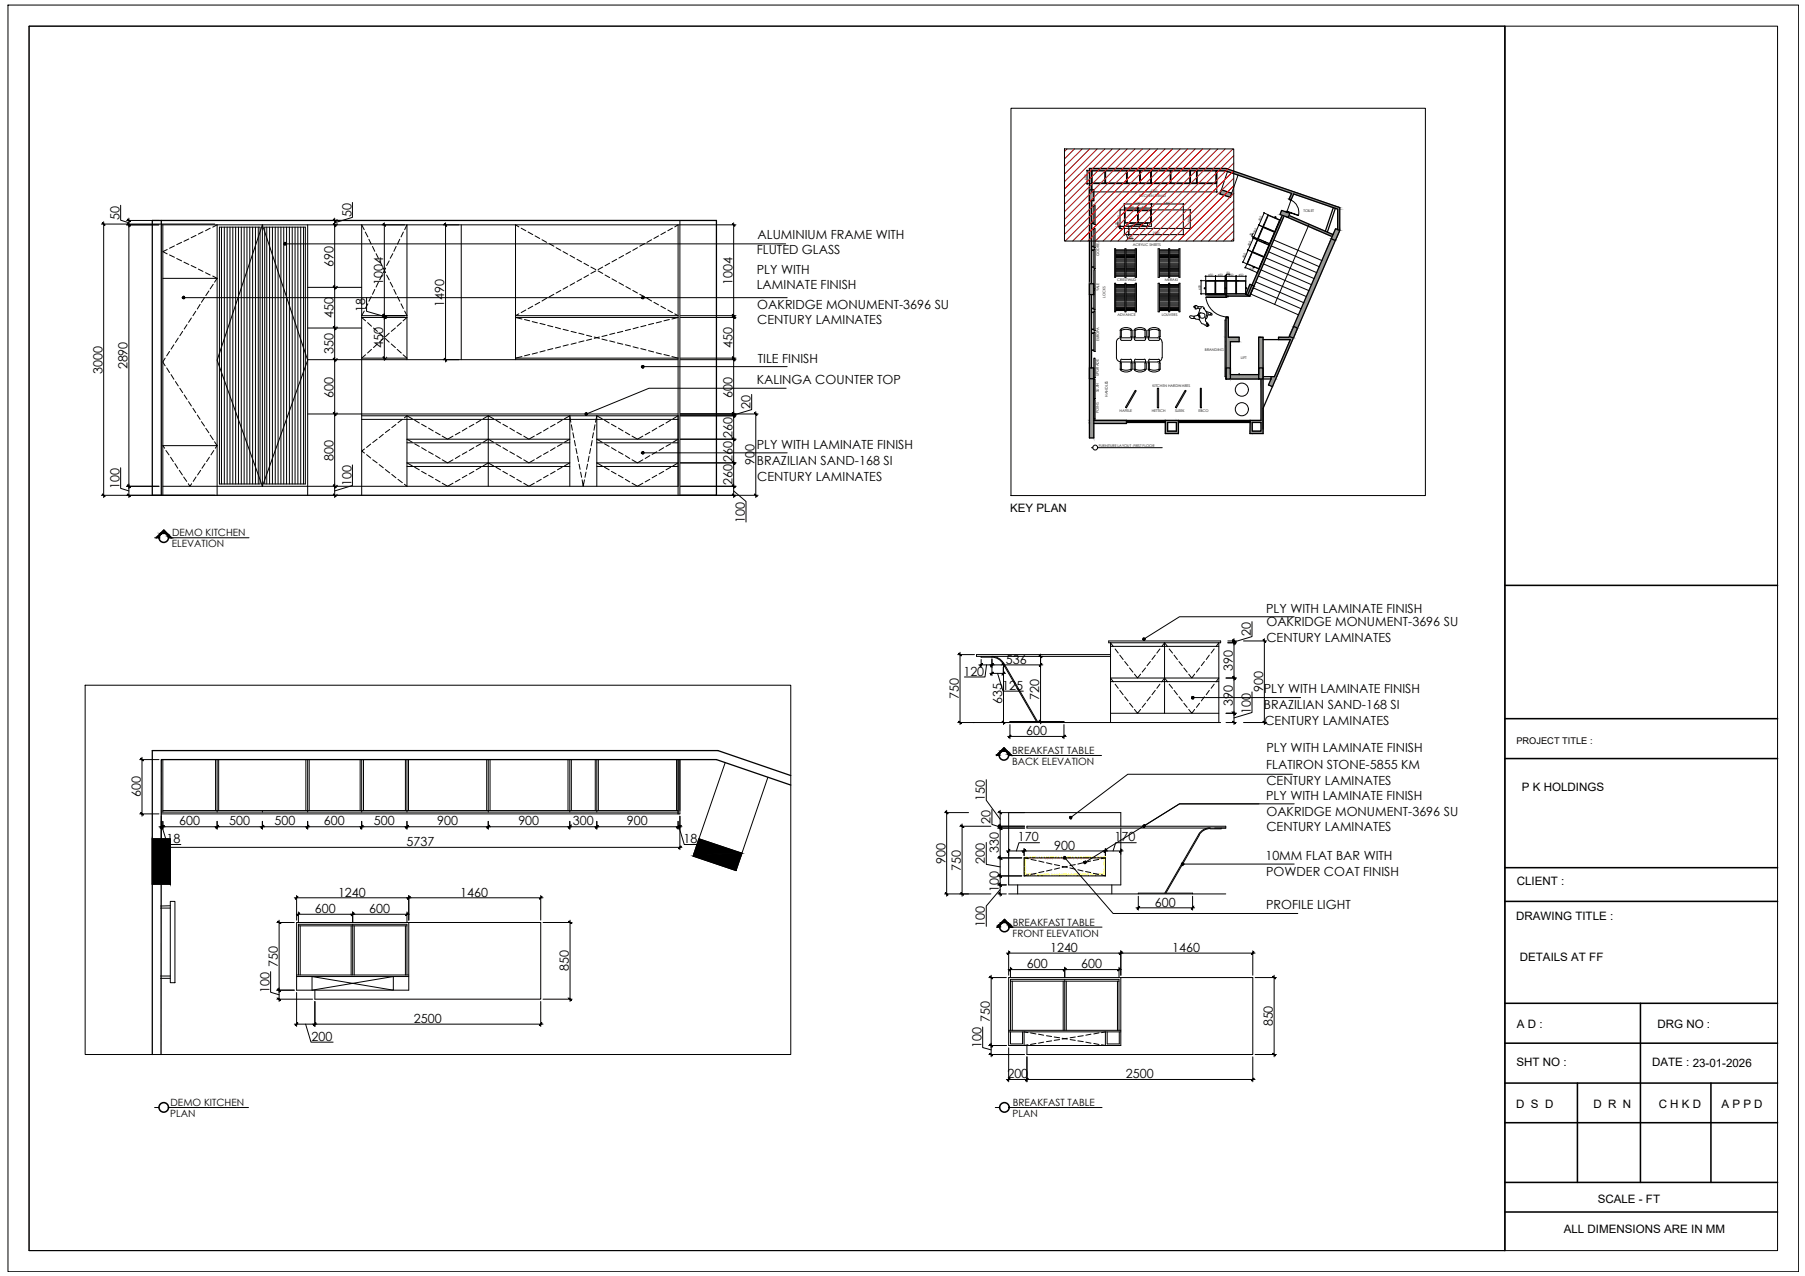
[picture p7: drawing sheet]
<svg xmlns="http://www.w3.org/2000/svg" width="297mm" height="210mm" viewBox="0 0 297 210" stroke-linecap="round" stroke-linejoin="round" font-family="sans-serif">
<defs><g id="words">
<g font-size="2.1">
<text x="57.8" y="35.7" transform="rotate(-90 57.8 35.7)">50</text>
<text x="19.6" y="36.1" transform="rotate(-90 19.6 36.1)">50</text>
<text x="124.5" y="41.9">FLUTED GLASS</text>
<text x="124.7" y="39.3">ALUMINIUM FRAME WITH</text>
<text x="54.9" y="43.9" transform="rotate(-90 54.9 43.9)">690</text>
<text x="63" y="46.9" transform="rotate(-90 63 46.9)">1004</text>
<text x="120.5" y="46.9" transform="rotate(-90 120.5 46.9)">1004</text>
<text x="124.5" y="45.1">PLY WITH</text>
<text x="124.5" y="47.6">LAMINATE FINISH</text>
<text x="54.9" y="52.4" transform="rotate(-90 54.9 52.4)">450</text>
<text x="60.1" y="51.3" transform="rotate(-90 60.1 51.3)">18</text>
<text x="73.1" y="50.5" transform="rotate(-90 73.1 50.5)">1490</text>
<text x="124.6" y="50.8">OAKRIDGE MONUMENT-3696 SU</text>
<text x="124.6" y="53.3">CENTURY LAMINATES</text>
<text x="54.9" y="58.3" transform="rotate(-90 54.9 58.3)">350</text>
<text x="63" y="57.3" transform="rotate(-90 63 57.3)">450</text>
<text x="120.5" y="57.3" transform="rotate(-90 120.5 57.3)">450</text>
<text x="124.7" y="59.7">TILE FINISH</text>
<text x="16.8" y="61.5" transform="rotate(-90 16.8 61.5)">3000</text>
<text x="21" y="60.8" transform="rotate(-90 21 60.8)">2890</text>
<text x="54.9" y="65.4" transform="rotate(-90 54.9 65.4)">600</text>
<text x="120.5" y="65.4" transform="rotate(-90 120.5 65.4)">600</text>
<text x="124.5" y="63.2">KALINGA COUNTER TOP</text>
<text x="123.5" y="67.3" transform="rotate(-90 123.5 67.3)">20</text>
<text x="54.9" y="75.8" transform="rotate(-90 54.9 75.8)">800</text>
<text x="120.5" y="75.9" transform="rotate(-90 120.5 75.9)">260</text>
<text x="120.5" y="72" transform="rotate(-90 120.5 72)">260</text>
<text x="124.2" y="76.5" transform="rotate(-90 124.2 76.5)">900</text>
<text x="124.5" y="73.9">PLY WITH LAMINATE FINISH</text>
<text x="124.5" y="76.6">BRAZILIAN SAND-168 SI</text>
<text x="19.6" y="80.5" transform="rotate(-90 19.6 80.5)">100</text>
<text x="57.8" y="80" transform="rotate(-90 57.8 80)">100</text>
<text x="120.5" y="79.8" transform="rotate(-90 120.5 79.8)">260</text>
<text x="124.6" y="79.1">CENTURY LAMINATES</text>
<text x="122.6" y="86" transform="rotate(-90 122.6 86)">100</text>
<text x="208.4" y="100.9">PLY WITH LAMINATE FINISH</text>
<text x="205.8" y="104.6" transform="rotate(-90 205.8 104.6)">20</text>
<text x="208.4" y="103">OAKRIDGE MONUMENT-3696 SU</text>
<text x="208.4" y="105.6">CENTURY LAMINATES</text>
<text x="158.5" y="111.2">120</text>
<text x="164.9" y="113.5">125</text>
<text x="165.5" y="109.2">536</text>
<text x="202.9" y="110.4" transform="rotate(-90 202.9 110.4)">390</text>
<text x="207.9" y="113.9" transform="rotate(-90 207.9 113.9)">900</text>
<text x="208" y="114">PLY WITH LAMINATE FINISH</text>
<text x="157.8" y="115" transform="rotate(-90 157.8 115)">750</text>
<text x="164.9" y="115.9" transform="rotate(-90 164.9 115.9)">635</text>
<text x="171" y="115.1" transform="rotate(-90 171 115.1)">720</text>
<text x="202.9" y="116.2" transform="rotate(-90 202.9 116.2)">390</text>
<text x="205.8" y="117.4" transform="rotate(-90 205.8 117.4)">100</text>
<text x="208" y="116.7">BRAZILIAN SAND-168 SI</text>
<text x="208.1" y="119.2">CENTURY LAMINATES</text>
<text x="168.9" y="120.9">600</text>
<text x="208.4" y="123.8">PLY WITH LAMINATE FINISH</text>
<text x="23.2" y="131.2" transform="rotate(-90 23.2 131.2)">600</text>
<text x="162.1" y="131.8" transform="rotate(-90 162.1 131.8)">150</text>
<text x="208.4" y="131.6">PLY WITH LAMINATE FINISH</text>
<text x="208.4" y="126.6">FLATIRON STONE-5855 KM</text>
<text x="208.4" y="129.1">CENTURY LAMINATES</text>
<text x="29.5" y="135.8">600</text>
<text x="37.7" y="135.8">500</text>
<text x="45.2" y="135.8">500</text>
<text x="53.3" y="135.8">600</text>
<text x="61.5" y="135.8">500</text>
<text x="71.9" y="135.8">900</text>
<text x="85.3" y="135.8">900</text>
<text x="94.3" y="135.8">300</text>
<text x="103.2" y="135.8">900</text>
<text x="163" y="135.5" transform="rotate(-90 163 135.5)">20</text>
<text x="208.4" y="134.2">OAKRIDGE MONUMENT-3696 SU</text>
<text x="208.4" y="136.8">CENTURY LAMINATES</text>
<text x="27.4" y="138.7">18</text>
<text x="66.9" y="139.2">5737</text>
<text x="112.5" y="138.7">18</text>
<text x="155.6" y="142.1" transform="rotate(-90 155.6 142.1)">900</text>
<text x="158.1" y="143.2" transform="rotate(-90 158.1 143.2)">750</text>
<text x="162.1" y="142.1" transform="rotate(-90 162.1 142.1)">200</text>
<text x="164.4" y="140.4" transform="rotate(-90 164.4 140.4)">330</text>
<text x="167.5" y="138.4">170</text>
<text x="173.5" y="139.8">900</text>
<text x="183.4" y="138.4">170</text>
<text x="208.2" y="141.5">10MM FLAT BAR WITH</text>
<text x="55.6" y="147.5">1240</text>
<text x="75.7" y="147.5">1460</text>
<text x="164.4" y="146.7" transform="rotate(-90 164.4 146.7)">100</text>
<text x="190" y="149.1">600</text>
<text x="208.4" y="144.1">POWDER COAT FINISH</text>
<text x="208.4" y="149.5">PROFILE LIGHT</text>
<text x="51.8" y="150.2">600</text>
<text x="60.7" y="150.2">600</text>
<text x="162.1" y="152.6" transform="rotate(-90 162.1 152.6)">100</text>
<text x="45.7" y="159.1" transform="rotate(-90 45.7 159.1)">750</text>
<text x="93.6" y="159.8" transform="rotate(-90 93.6 159.8)">850</text>
<text x="169" y="159.3">600</text>
<text x="172.8" y="156.6">1240</text>
<text x="177.9" y="159.3">600</text>
<text x="192.9" y="156.6">1460</text>
<text x="44.4" y="163.4" transform="rotate(-90 44.4 163.4)">100</text>
<text x="51.3" y="171.2">200</text>
<text x="68.1" y="168.3">2500</text>
<text x="161.5" y="172.5" transform="rotate(-90 161.5 172.5)">100</text>
<text x="162.9" y="168.2" transform="rotate(-90 162.9 168.2)">750</text>
<text x="209.5" y="168.9" transform="rotate(-90 209.5 168.9)">850</text>
<text x="165.8" y="177.4">200</text>
<text x="185.3" y="177.4">2500</text>
</g>
<g font-size="1.9">
<text x="166.2" y="84.2">KEY PLAN</text>
<text x="250.4" y="130.1">P K HOLDINGS</text>
<text x="249.6" y="145.7">CLIENT :</text>
<text x="249.5" y="151.4">DRAWING TITLE :</text>
<text x="250.1" y="158.1">DETAILS AT FF</text>
<text x="249.6" y="169.1">A D :</text>
<text x="272.8" y="169.1">DRG NO :</text>
<text x="249.6" y="175.4">SHT NO :</text>
<text x="271.9" y="175.3">DATE : 23-01-2026</text>
<text x="249.5" y="182.2">D S D</text>
<text x="262.2" y="182.2">D R N</text>
<text x="273" y="182.2">C H K D</text>
<text x="283.3" y="182.2">A P P D</text>
<text x="262.9" y="197.9">SCALE - FT</text>
<text x="257.3" y="202.8">ALL DIMENSIONS ARE IN MM</text>
</g>
<g font-size="1.6">
<text x="28.3" y="88.2">DEMO KITCHEN</text>
<text x="28.3" y="90">ELEVATION</text>
<text x="166.5" y="125.8">BACK ELEVATION</text>
<text x="166.6" y="124">BREAKFAST TABLE</text>
<text x="166.6" y="154.1">FRONT ELEVATION</text>
<text x="166.7" y="152.3">BREAKFAST TABLE</text>
<text x="28" y="183.8">PLAN</text>
<text x="28.1" y="182">DEMO KITCHEN</text>
<text x="166.6" y="183.8">PLAN</text>
<text x="166.7" y="182">BREAKFAST TABLE</text>
</g>
<text font-size="1.5" x="249.6" y="122.4">PROJECT TITLE :</text>
<g font-size=".6">
<text x="187.5" y="32.5">KITCHEN DEMO</text>
<text x="214.5" y="34.9">TOILET</text>
<text x="186.4" y="40.5">ACRYLIC SHEETS</text>
<text x="180.9" y="47.9" transform="rotate(-90 180.9 47.9)">YALE</text>
<text x="180.9" y="42.1" transform="rotate(-90 180.9 42.1)">GODREJ</text>
<text x="183.9" y="46.3">CRESTWUD</text>
<text x="191.7" y="46.3">MERAKI</text>
<text x="181.9" y="49" transform="rotate(-90 181.9 49)">LOCKS</text>
<text x="183.9" y="51.9">ADVANCE</text>
<text x="191.2" y="51.9">LOUVERS</text>
<text x="180.9" y="56.2" transform="rotate(-90 180.9 56.2)">EUROPA</text>
<text x="198.3" y="57.7">BRANDING</text>
<text x="204.2" y="59.1">LIFT</text>
<text x="180.8" y="64.5" transform="rotate(-90 180.8 64.5)">SUJIN</text>
<text x="180.8" y="61.9" transform="rotate(-90 180.8 61.9)">UPGRADE</text>
<text x="182.3" y="65.3" transform="rotate(-90 182.3 65.3)">HANDLES</text>
<text x="189.7" y="63.6">KITCHEN HARDWARES</text>
<text x="180.8" y="68" transform="rotate(-90 180.8 68)">POINS</text>
<text x="184.2" y="67.7">HAFELE</text>
<text x="189.5" y="67.7">HETTICH</text>
<text x="193.4" y="67.7">SLEEK</text>
<text x="197.2" y="67.7">EBCO</text>
<text x="180.8" y="73.6">FURNITURE LAYOUT -FIRST FLOOR</text>
</g>
<g font-size=".5">
<text x="178.9" y="29.6" transform="rotate(-90 178.9 29.6)">600</text>
<text x="185.8" y="34.1">600</text>
<text x="186.7" y="33.5">1240</text>
<text x="187.9" y="34.1">600</text>
<text x="189.4" y="31.5">5737</text>
<text x="191.5" y="33.5">1460</text>
<text x="183.9" y="37.4" transform="rotate(-90 183.9 37.4)">100</text>
<text x="184.3" y="36.3" transform="rotate(-90 184.3 36.3)">750</text>
<text x="185.6" y="39.2">200</text>
<text x="189.7" y="38.5">2500</text>
<text x="195.8" y="36.5" transform="rotate(-90 195.8 36.5)">850</text>
<text x="205.6" y="40.5" transform="rotate(-66 205.6 40.5)">600</text>
<text x="206" y="38.8" transform="rotate(-67 206 38.8)">50</text>
<text x="206.5" y="38.4" transform="rotate(-66 206.5 38.4)">600</text>
<text x="207.4" y="36.4" transform="rotate(-66 207.4 36.4)">600</text>
<text x="197.6" y="47.7" transform="rotate(-90 197.6 47.7)">600</text>
<text x="198.8" y="45.4">450</text>
<text x="200.4" y="45.4">450</text>
<text x="201.8" y="45.1">50</text>
<text x="202.2" y="45.4">450</text>
<text x="203.8" y="45.4">450</text>
<text x="204.8" y="42.5" transform="rotate(-66 204.8 42.5)">600</text>
<text x="205.6" y="44.2" transform="rotate(24 205.6 44.2)">600</text>
</g>
</g></defs>
<g fill="none" stroke="#ffff1f" stroke-width=".16">
<path d="M168.5 141.9h.1M168.5 142.2h.1M168.5 143.3h.1M168.6 142.5h.1M168.6 142.8h.1M168.6 143.1h.1M168.6 143.4h.1M168.6 143.6h.1M168.6 141.7h.1M168.6 141.4h.1M168.6 142.3h.1M168.6 142.9h.1"/>
<path d="M168.6 143.7h.1M168.6 143.9h.1M168.6 142.1h.1M168.6 143.3h.1M168.6 144h.1M168.6 143.2h.1M168.6 142h.1M168.7 141.3h.1M168.7 142.5h.1M168.7 143.7h.1M168.7 141.2h.1M168.7 143.1h.1"/>
<path d="M168.7 141.8h.1M168.7 142.6h.1M168.7 143.2h.1M168.7 141.5h.1M168.7 142.1h.1M168.7 142.4h.1M168.7 143.6h.1M168.8 142.6h.1M168.8 142.9h.1M168.8 141.6h.1M168.8 143.2h.1M168.8 144h.1"/>
<path d="M168.9 144h.1M168.9 141.2h.1M169 144h.1M169 143.9h.1M169.1 144h.1M169.1 141.2h.1M169.1 144.1h.1M169.1 141.3h.1M169.2 144h.1M169.2 141.3h.1M169.3 144h.1M169.4 143.9h.1"/>
<path d="M169.4 144h.1M169.5 141.3h.1M169.5 141.2h.1M169.5 143.9h.1M169.5 144h.1M169.6 144h.1M169.6 141.2h.1M169.6 143.9h.1M169.7 144h.1M169.7 141.2h.1M169.8 143.9h.1M169.8 144h.1"/>
<path d="M169.8 141.2h.1M169.9 141.2h.1M170 144h.1M170.1 141.2h.1M170.1 143.9h.1M170.3 144h.1M170.3 141.2h.1M170.3 141.1h.1M170.5 141.2h.1M170.7 141.2h.1M170.7 144h.1M170.7 143.9h.1"/>
<path d="M170.8 144h.1M170.9 144.1h.1M171 141.2h.1M171.1 141.2h.1M171.2 144h.1M171.3 141.2h.1M171.3 144h.1M171.4 144.1h.1M171.5 144h.1M171.5 141.2h.1M171.5 144.1h.1M171.7 144h.1"/>
<path d="M171.8 144h.1M171.8 141.1h.1M171.9 141.2h.1M171.9 144h.1M172 144h.1M172.1 141.3h.1M172.1 144h.1M172.2 144h.1M172.2 141.1h.1M172.2 141.3h.1M172.3 144h.1M172.3 143.9h.1"/>
<path d="M172.4 141.3h.1M172.4 141.2h.1M172.5 141.2h.1M172.5 141.3h.1M172.6 143.9h.1M172.6 144h.1M172.6 141.1h.1M172.6 141.2h.1M172.7 144h.1M172.8 141.3h.1M172.8 141.2h.1M172.9 141.2h.1"/>
<path d="M173 141.2h.1M173 141.1h.1M173.1 144h.1M173.1 141.2h.1M173.2 141.3h.1M173.2 141.1h.1M173.3 141.1h.1M173.3 141.2h.1M173.4 141.1h.1M173.5 144h.1M173.6 144h.1M173.6 141.3h.1"/>
<path d="M173.7 141.3h.1M173.7 144h.1M173.8 141.1h.1M173.8 141.2h.1M173.9 144h.1M174 141.3h.1M174 144h.1M174.2 141.1h.1M174.2 141.2h.1M174.3 144h.1M174.3 144.1h.1M174.3 141.3h.1"/>
<path d="M174.4 144h.1M174.4 141.3h.1M174.5 144h.1M174.7 144h.1M174.7 141.2h.1M174.7 141.1h.1M174.8 144h.1M174.8 141.3h.1M174.9 144h.1M174.9 141.3h.1M175 144h.1M175 141.3h.1"/>
<path d="M175.1 144h.1M175.1 141.3h.1M175.1 141.1h.1M175.2 144h.1M175.2 141.3h.1M175.3 143.9h.1M175.3 141.1h.1M175.3 144h.1M175.3 141.3h.1M175.4 144h.1M175.4 141.2h.1M175.5 144h.1"/>
<path d="M175.5 141.3h.1M175.5 143.9h.1M175.5 141.2h.1M175.6 144h.1M175.6 141.3h.1M175.6 141.1h.1M175.7 141.2h.1M175.8 144h.1M175.8 141.2h.1M175.9 144h.1M175.9 141.2h.1M175.9 141.1h.1"/>
<path d="M176.1 141.1h.1M176.1 141.3h.1M176.1 144h.1M176.2 141.1h.1M176.2 144h.1M176.3 144h.1M176.3 141.2h.1M176.4 144h.1M176.5 141.1h.1M176.5 141.2h.1M176.6 144h.1M176.7 141.3h.1"/>
<path d="M176.7 141.2h.1M176.7 144h.1M176.8 144h.1M177 143.9h.1M177 141.1h.1M177.1 141.2h.1M177.2 144.1h.1M177.2 143.9h.1M177.3 144h.1M177.3 141.3h.1M177.4 143.9h.1M177.4 144h.1"/>
<path d="M177.5 141.1h.1M177.5 141.2h.1M177.6 144.1h.1M177.6 144h.1M177.7 143.9h.1M177.7 144h.1M177.7 141.2h.1M177.8 144h.1M177.8 143.9h.1M177.8 141.2h.1M177.9 141.2h.1M177.9 141.3h.1"/>
<path d="M177.9 144h.1M177.9 141.1h.1M178 144.1h.1M178 141.3h.1M178.1 144h.1M178.1 141.3h.1M178.1 143.9h.1M178.2 143.9h.1M178.2 144h.1M178.3 141.3h.1M178.3 141.2h.1M178.4 143.9h.1"/>
<path d="M178.4 141.2h.1M178.4 144h.1M178.4 141.1h.1M178.5 141.2h.1M178.5 144h.1M178.6 143.9h.1M178.6 144h.1M178.7 141.2h.1M178.8 144h.1M178.9 141.2h.1M178.9 141.1h.1M179 143.9h.1"/>
<path d="M179.1 143.9h.1M179.1 141.2h.1M179.1 141.1h.1M179.1 144h.1M179.2 144h.1M179.2 141.1h.1M179.3 141.1h.1M179.5 141.2h.1M179.5 143.9h.1M179.6 144h.1M179.6 143.9h.1M179.7 144.1h.1"/>
<path d="M179.8 141.1h.1M179.9 141.2h.1M180 144h.1M180 143.9h.1M180.1 141.2h.1M180.2 144h.1M180.3 144h.1M180.3 141.2h.1M180.3 141.1h.1M180.3 144.1h.1M180.4 144h.1M180.5 143.9h.1"/>
<path d="M180.5 144h.1M180.6 144h.1M180.6 141.2h.1M180.7 144h.1M180.7 141.1h.1M180.7 141.2h.1M180.8 144h.1M180.8 141.3h.1M180.9 141.3h.1M180.9 143.9h.1M181 144h.1M181 141.2h.1"/>
<path d="M181 141.3h.1M181.1 144h.1M181.2 143.9h.1M181.2 141.1h.1M181.2 141.3h.1M181.3 141.2h.1M181.4 143.9h.1M181.4 144h.1M181.4 141.3h.1M181.4 141.2h.1M181.5 144h.1M181.6 141.3h.1"/>
<path d="M181.6 141.2h.1M181.7 141.1h.1M181.7 143.6h.1M181.7 143.9h.1M181.7 141.2h.1M181.7 141.9h.1M181.7 142.3h.1M181.7 143.1h.1M181.7 143.5h.1M181.7 142.1h.1M181.7 143.7h.1M181.7 141.5h.1"/>
<path d="M181.8 142.7h.1M181.8 143.8h.1M181.8 142.1h.1M181.8 143h.1M181.8 143.6h.1M181.8 141.6h.1M181.8 142.2h.1M181.8 141.1h.1M181.8 141.4h.1M181.8 141.7h.1M181.8 142h.1M181.8 141.2h.1"/>
<path d="M181.8 141.5h.1M181.8 142.3h.1M181.8 143.5h.1M181.8 142.4h.1M181.8 143.3h.1M181.9 142.3h.1M181.9 142.6h.1M181.9 142.9h.1M181.9 143.2h.1M181.9 143.5h.1M181.9 143.8h.1M181.9 141.9h.1"/>
<path d="M181.9 143.9h.1M181.9 143.7h.1M181.9 144h.1M181.9 143.1h.1M181.9 142.5h.1M181.9 143.4h.1"/>
</g>
<g fill="none" stroke="#000" stroke-width=".16">
<path d="M26.5 37h85.4M26.8 37v44.5M29.9 39.9l-.8 .3M31.1 39.3l-.8 .4M32.3 38.7l-.8 .4M33.4 38.1l-.8 .4M34.6 37.5l-.8 .5M35 37.4l.7-.4v44.5M36.1 37.4h6.7v42.2h-6.7zM36.4 37.4v42.2M36.9 37.4v42.2M37.4 37.4v42.2"/>
<path d="M37.8 37.4v42.2M38.3 37.4v42.2M38.8 37.4v42.2M39.2 37.4v42.2M39.7 37.4v42.2M40.2 37.4v42.2M40.6 37.4v42.2M41.1 37.4v42.2M41.6 37.4v42.2M42 37.4v42.2M42.5 37.4v42.2M43.2 37l7.4 22.3-7.4 20.7-7.5-20.7z"/>
<path d="M43.2 37v43M43.6 37.4h6.6v42.2h-6.6zM43.9 37.4v42.2M44.4 37.4v42.2M44.8 37.4v42.2M45.3 37.4v42.2M45.8 37.4v42.2M46.2 37.4v42.2M46.7 37.4v42.2M47.2 37.4v42.2M47.6 37.4v42.2M48.1 37.4v42.2"/>
<path d="M48.6 37.4v42.2M49 37.4v42.2M49.5 37.4v42.2M50 37.4v42.2M50.6 37v44.5M59.9 37.8l-.4-.8v44.5M60.1 38.2l.4 .8M60.7 39.4l.4 .8M65.8 39.4l-.4 .8M66.4 38.2l-.4 .8M66.6 37.8l.4-.8v22.2M75.9 37v22.2"/>
<path d="M85.4 37.3l-.6-.3v22.2M85.8 37.5l.7 .5M86.9 38.2l.8 .4M88.1 38.8l.7 .4M89.2 39.4l.8 .5M107.2 39.4l-.7 .5M108.4 38.8l-.8 .4M109.5 38.2l-.7 .4M110.7 37.5l-.8 .5M111 37.3l.6-.3v44.5M111.9 36.3v45.2M179.6 37.7h.4"/>
<path d="M179.6 37.8h.4M179.6 36.8h.4M179.6 36.6h.4M179.6 33.9h.4M179.6 34h.4M179.7 30.2h20.5M179.7 28.1v2.1M179.7 30.1h20.5M180 37.5h.2v3.3h-.2zM180 33.7h.2v3.2h-.2zM181.8 28.1v2M181.9 28.1v2.1"/>
<path d="M181.9 28.1v2M183.7 30.1v.1M185 36.6h4.5M185 36.7h4.5M185.1 36.6v-2h4.3v2M185.1 34.7h4.3M185.2 34.7v1.9M185.4 28.1v2M185.5 28.1v2.1M185.5 28.1v2M185.6 36.7v.5l3.2-.5v.5zM187.2 34.7v1.9"/>
<path d="M187.2 34.6v2M187.3 34.7v1.9M187.5 28.1v2M187.6 28.1v2.1M187.7 28.1v2M189.4 28.1v2M189.4 34.7v1.9M189.4 28.1v2.1M189.5 34.5v2.7h-4.5v-2.7h9.7v3.1h-8.9v-.4M189.5 28.1v2M192.6 28.1v2M192.6 28.1v2.1"/>
<path d="M192.7 28.1v2M195.8 28.1v2M195.9 28.1v2.1M195.9 28.1v2M196.9 28.1v2M196.9 28.1v2.1M197 28.1v2M200.1 28.1v2M200.2 28.1v2.1M200.2 28.1v2.1h-20.5M202 28.2l-1 3M203.8 28.8l-1.1 3"/>
<path d="M206.9 39.4l-1.5 3.7M206.9 39.4l1.9 .9M206.9 39.5l1.9 .8M207 39.3l1.7-4 2 .9-3.5 8.1-2-.9 1.7-4M207 39.5l-1.7 3.9M207 39.3l1.9 .8M207.1 39.3l1.8 .8M207.8 37.3l2 .8M207.9 37.4l1.8 .8M207.9 37.3l1.9 .8M208 36.9l-1 2.4M208.7 35.4l1.9 .8"/>
<path d="M208.7 35.4l-1.6 3.9M210.6 36.1l-3.5 8.1M212.5 32.9l-.7 2M26.8 45.8h8.9M27.2 58.9l-.4 .6 .4 .7M27.5 41l-.7 .4 .7 .4M27.9 57.8l-.5 .7M27.9 41.9l.8 .4M28.6 56.7l-.4 .7M28.7 40.5l-.8 .3M29.1 42.5l.8 .4M29.3 55.6l-.4 .7"/>
<path d="M30.1 54.5l-.5 .7M30.3 43.1l.8 .4M30.8 53.4l-.5 .7M31.5 43.7l.8 .4M31.5 52.3l-.5 .7M32.2 51.2l-.4 .7M32.6 44.3l.8 .3M32.9 50.1l-.4 .7M33.7 49l-.6 .7M33.8 44.9l.8 .3M34.4 47.9l-.5 .7M35 45.4l.7 .4"/>
<path d="M35.1 46.8l-.5 .7M35.7 45.8l-.4 .6M50.6 59.2h61M50.6 54h8.9M50.6 47.3h8.9M59.9 51.2l-.4 .7h7.5l-.4-.7M60.2 58.4l-.7 .5h7.5l-.7-.5M60.2 52.8l-.7-.6h7.5l-.7 .6M60.5 53.1l.6 .6M60.5 50l-.4 .7M61.1 48.8l-.4 .8M61.1 57.5l-.6 .6"/>
<path d="M61.3 40.5l.4 .8M61.5 54l.6 .5M61.7 47.6l-.4 .8M61.9 41.7l.4 .8M62.1 56.6l-.6 .6M62.3 46.4l-.4 .8M62.4 54.8l.7 .6M62.5 42.9l.4 .8M62.9 45.2l-.4 .8M63.1 44.1l.4 .8M63.1 55.7l-.7 .6M63.4 55.7l.7 .6"/>
<path d="M63.5 44.1l-.4 .8M63.6 45.2l.5 .8M64.1 42.9l-.5 .8M64.1 54.8l-.7 .6M64.2 46.4l.4 .8M64.4 56.6l.7 .6M64.6 41.7l-.4 .8M64.8 47.6l.4 .8M65.1 54l-.7 .5M65.2 40.5l-.4 .8M65.4 57.5l.6 .6M65.4 48.8l.4 .8"/>
<path d="M66 50l.4 .7M66 53.1l-.6 .6M85.4 51.6l-.6 .3h26.8l-.6-.3M85.9 58.7l-1.1 .2h26.8l-1-.2M85.9 52.5l-1.1-.3h26.8l-1 .3M86.3 52.6l.9 .2M86.5 51l-.7 .4M87.2 58.3l-.9 .2M87.6 52.9l.8 .2M87.7 50.4l-.8 .4M88.4 58l-.8 .2M88.8 49.7l-.7 .5"/>
<path d="M88.9 53.2l.8 .2M89.7 57.7l-.8 .2M90 49.1l-.8 .4M90.1 53.5l.9 .2M90.4 40.1l.7 .4M91 57.3l-.9 .3M91.1 48.4l-.7 .4M91.4 53.8l.8 .3M91.5 40.8l.8 .4M92.2 57.1l-.8 .2M92.3 47.8l-.8 .4M92.7 54.2l.8 .2"/>
<path d="M92.7 41.4l.7 .4M93.4 47.1l-.7 .5M93.5 56.7l-.8 .2M93.8 42l.8 .4M94 54.5l.8 .2M94.6 46.5l-.8 .4M94.8 56.4l-.8 .2M95 42.7l.7 .4M95.3 54.8l.8 .2M95.7 45.9l-.7 .4M96.1 56.1l-.8 .2M96.1 43.3l.8 .4"/>
<path d="M96.5 55.1l.9 .3M96.9 45.2l-.8 .5M97.2 43.9l.8 .5M97.4 55.8l-.9 .2M97.8 55.4l.8 .3M98 44.6l-.8 .4M98.4 44.6l.8 .4M98.6 55.4l-.8 .3M99.1 55.8l.8 .2M99.2 43.9l-.8 .5M99.6 45.2l.7 .5M99.9 55.1l-.8 .3"/>
<path d="M100.3 56.1l.9 .2M100.3 43.3l-.7 .4M100.7 45.9l.8 .4M101.2 54.8l-.9 .2M101.5 42.7l-.8 .4M101.6 56.4l.9 .2M101.9 46.5l.7 .4M102.5 54.5l-.9 .2M102.6 42l-.7 .4M102.9 56.7l.9 .2M103 47.1l.8 .5M103.8 54.2l-.9 .2"/>
<path d="M103.8 41.4l-.8 .4M104.1 47.8l.8 .4M104.2 57.1l.8 .2M104.9 40.8l-.8 .4M105 53.8l-.8 .3M105.3 48.4l.8 .4M105.5 57.3l.8 .3M106.1 40.1l-.8 .4M106.3 53.5l-.8 .2M106.5 49.1l.7 .4M106.7 57.7l.9 .2M107.6 53.2l-.9 .2"/>
<path d="M107.6 49.7l.8 .5M108 58l.8 .2M108.8 50.4l.7 .4M108.8 52.9l-.8 .2M109.3 58.3l.9 .2M109.9 51l.8 .4M110.2 52.6l-.9 .2M179.6 44h.4M179.6 57.6h.4M179.6 54.8h.4M179.6 54.2h.4M179.6 54.1h.4"/>
<path d="M179.6 51.3h.4M179.6 51.4h.4M179.6 50.8h.4M179.6 50.7h.4M179.6 43.9h.4M179.6 41.1h.4M179.6 41.2h.4M179.6 40.6h.4M179.6 40.5h.4M180 54.6h.2v3.2h-.2zM180 51.2h.2v3.2h-.2zM180 47.7h.2v3.3h-.2z"/>
<path d="M180 44.4h.2v3.2h-.2zM180 40.9h.2v3.3h-.2zM180 58.9h.2v3.2h-.2zM183.4 40.9h.2v4.7h-.2zM183.4 46.6h.2v4.7h-.2zM183.6 45.4h1.5M183.6 41.1h1.5M183.6 42.2h1.5M183.6 42.4h1.5M183.6 42.6h1.5M183.6 42.7h1.5M183.6 42.9h1.5"/>
<path d="M183.6 43.1h1.5M183.6 43.3h1.5M183.6 43.5h1.5M183.6 43.6h1.5M183.6 43.8h1.5M183.6 44h1.5M183.6 44.2h1.5M183.6 44.4h1.5M183.6 44.5h1.5M183.6 44.7h1.5M183.6 44.9h1.5M183.6 45.1h1.5"/>
<path d="M183.6 45.2h1.5M183.6 41.3h1.5M183.6 41.5h1.5M183.6 41.6h1.5M183.6 41.9h1.5M183.6 42h1.5M183.6 51.1h1.5M183.6 46.8h1.5M183.6 47.9h1.5M183.6 48h1.5M183.6 48.2h1.5M183.6 48.4h1.5"/>
<path d="M183.6 48.6h1.5M183.6 48.8h1.5M183.6 49h1.5M183.6 49.1h1.5M183.6 49.3h1.5M183.6 49.5h1.5M183.6 49.7h1.5M183.6 49.9h1.5M183.6 50h1.5M183.6 50.2h1.5M183.6 50.4h1.5M183.6 50.6h1.5"/>
<path d="M183.6 50.7h1.5M183.6 50.9h1.5M183.6 47h1.5M183.6 47.1h1.5M183.6 47.3h1.5M183.6 47.5h1.5M183.6 47.7h1.5M183.7 58.8a.7 .7 0 0 0 .7 .7M184.3 54.4l.1-.1 .1 .1M184.3 59.7l.1-.1 .1 .1M184.3 55.3l.1 .1 .1-.1M184.4 54.4v1"/>
<path d="M184.4 59.8v.9M184.4 55.8l.2 .2h1.4l.2-.2M184.4 55.4v.4M184.4 59.3v.4M184.4 59.5h6.1M184.5 54.1v.2h.1M184.5 54.1a1.55 1.55 0 0 1 1.6 0M184.5 59.8v.9l-.1 .1-.1-.1M184.5 54.4v1M184.6 59.1l-.2 .2M184.6 54.3a1.97 1.97 0 0 1 1.4 0M184.6 59.1h1.5"/>
<path d="M185.1 40.9h.2v4.7h-.2zM185.1 46.6h.2v4.7h-.2zM185.3 45.4h1.5M185.3 41.1h1.5M185.3 42.2h1.5M185.3 42.4h1.5M185.3 42.6h1.5M185.3 42.7h1.5M185.3 42.9h1.5M185.3 43.1h1.5M185.3 43.3h1.5M185.3 43.5h1.5"/>
<path d="M185.3 43.6h1.5M185.3 43.8h1.5M185.3 44h1.5M185.3 44.2h1.5M185.3 44.4h1.5M185.3 44.5h1.5M185.3 44.7h1.5M185.3 44.9h1.5M185.3 45.1h1.5M185.3 45.2h1.5M185.3 41.3h1.5M185.3 41.5h1.5"/>
<path d="M185.3 41.6h1.5M185.3 41.9h1.5M185.3 42h1.5M185.3 51.1h1.5M185.3 46.8h1.5M185.3 47.9h1.5M185.3 48h1.5M185.3 48.2h1.5M185.3 48.4h1.5M185.3 48.6h1.5M185.3 48.8h1.5M185.3 49h1.5"/>
<path d="M185.3 49.1h1.5M185.3 49.3h1.5M185.3 49.5h1.5M185.3 49.7h1.5M185.3 49.9h1.5M185.3 50h1.5M185.3 50.2h1.5M185.3 50.4h1.5M185.3 50.6h1.5M185.3 50.7h1.5M185.3 50.9h1.5M185.3 47h1.5"/>
<path d="M185.3 47.1h1.5M185.3 47.3h1.5M185.3 47.5h1.5M185.3 47.7h1.5M186 59.1l.2 .2v.4M186.1 59.7l.1-.1 .1 .1M186.1 55.3l.1 .1 .1-.1M186.1 54.4l.1-.1 .1 .1M186.1 54.1l.1 .2h-.2M186.1 54.4v1M186.1 59.8v.9M186.2 55.4v.4"/>
<path d="M186.3 59.8v.9l-.1 .1-.1-.1M186.3 54.4v1M186.6 59.7l.1-.1 .1 .1M186.6 55.3l.1 .1 .1-.1M186.6 54.4l.1-.1 .1 .1M186.6 54.4v1M186.6 59.8v.9M186.7 55.8l.2 .2M186.7 55.4v.4M186.7 59.3v.4M186.8 54.1l-.1 .2h.2M186.8 54.1a1.55 1.55 0 0 1 1.6 0"/>
<path d="M186.8 59.8v.9l-.1 .1-.1-.1M186.8 40.9h.2v4.7h-.2zM186.8 46.6h.2v4.7h-.2zM186.8 54.4v1M186.9 59.1l-.2 .2M186.9 54.3a1.97 1.97 0 0 1 1.4 0M186.9 59.1h1.4M186.9 56h1.4M188.3 59.1l.2 .2v.4M188.4 59.7l.1-.1 .1 .1M188.4 55.3l.1 .1 .1-.1M188.4 54.4l.1-.1 .1 .1"/>
<path d="M188.4 54.1l.1 .2h-.2M188.4 54.4v1M188.4 59.8v.9M188.5 55.8l-.2 .2M188.5 55.4v.4M188.6 54.4v1M188.6 59.8v.9M188.9 55.3l.1 .1 .1-.1M188.9 54.4l.1-.1 .1 .1M188.9 59.7l.1-.1 .1 .1M188.9 54.4v1M189 59.8v.9"/>
<path d="M189 55.8l.2 .2M189 55.4v.4M189.1 59.3v.4M189.1 54.1v.2h.1M189.1 54.1a1.55 1.55 0 0 1 1.6 0M189.1 59.8v.9l-.1 .1-.1-.1M189.1 54.4v1M189.2 59.1l-.2 .2M189.2 54.3a1.97 1.97 0 0 1 1.4 0M189.2 59.1h1.5M189.2 56h1.5M190.6 40.9h.2v4.7h-.2z"/>
<path d="M190.6 46.6h.2v4.7h-.2zM190.6 59.1l.2 .2v.4M190.7 54.1v.2h-.1M190.7 54.4l.1-.1 .1 .1M190.7 59.7l.1-.1 .1 .1M190.7 55.3l.1 .1 .1-.1M190.8 54.4v1M190.8 59.8v.9M190.8 45.4h1.5M190.8 41.1h1.5M190.8 42.2h1.5M190.8 42.4h1.5"/>
<path d="M190.8 42.6h1.5M190.8 42.7h1.5M190.8 42.9h1.5M190.8 43.1h1.5M190.8 43.3h1.5M190.8 43.5h1.5M190.8 43.6h1.5M190.8 43.8h1.5M190.8 44h1.5M190.8 44.2h1.5M190.8 44.4h1.5M190.8 44.5h1.5"/>
<path d="M190.8 44.7h1.5M190.8 44.9h1.5M190.8 45.1h1.5M190.8 45.2h1.5M190.8 41.3h1.5M190.8 41.5h1.5M190.8 41.6h1.5M190.8 41.9h1.5M190.8 42h1.5M190.8 51.1h1.5M190.8 46.8h1.5M190.8 47.9h1.5"/>
<path d="M190.8 48h1.5M190.8 48.2h1.5M190.8 48.4h1.5M190.8 48.6h1.5M190.8 48.8h1.5M190.8 49h1.5M190.8 49.1h1.5M190.8 49.3h1.5M190.8 49.5h1.5M190.8 49.7h1.5M190.8 49.9h1.5M190.8 50h1.5"/>
<path d="M190.8 50.2h1.5M190.8 50.4h1.5M190.8 50.6h1.5M190.8 50.7h1.5M190.8 50.9h1.5M190.8 47h1.5M190.8 47.1h1.5M190.8 47.3h1.5M190.8 47.5h1.5M190.8 47.7h1.5M190.8 55.8l-.2 .2M190.8 55.4v.4"/>
<path d="M190.9 59.8v.9l-.1 .1-.1-.1M190.9 54.4v1M191.2 56.3a.7 .7 0 0 0-.7-.7h-6.1a.7 .7 0 0 0-.7 .7v2.5M191.2 58.8a.7 .7 0 0 1-.7 .7M191.3 56.3v2.5M192.3 40.9h.2v4.7h-.2zM192.3 46.6h.2v4.7h-.2zM192.5 45.4h1.5M192.5 41.1h1.5M192.5 42.2h1.5M192.5 42.4h1.5M192.5 42.6h1.5"/>
<path d="M192.5 42.7h1.5M192.5 42.9h1.5M192.5 43.1h1.5M192.5 43.3h1.5M192.5 43.5h1.5M192.5 43.6h1.5M192.5 43.8h1.5M192.5 44h1.5M192.5 44.2h1.5M192.5 44.4h1.5M192.5 44.5h1.5M192.5 44.7h1.5"/>
<path d="M192.5 44.9h1.5M192.5 45.1h1.5M192.5 45.2h1.5M192.5 41.3h1.5M192.5 41.5h1.5M192.5 41.6h1.5M192.5 41.9h1.5M192.5 42h1.5M192.5 51.1h1.5M192.5 46.8h1.5M192.5 47.9h1.5M192.5 48h1.5"/>
<path d="M192.5 48.2h1.5M192.5 48.4h1.5M192.5 48.6h1.5M192.5 48.8h1.5M192.5 49h1.5M192.5 49.1h1.5M192.5 49.3h1.5M192.5 49.5h1.5M192.5 49.7h1.5M192.5 49.9h1.5M192.5 50h1.5M192.5 50.2h1.5"/>
<path d="M192.5 50.4h1.5M192.5 50.6h1.5M192.5 50.7h1.5M192.5 50.9h1.5M192.5 47h1.5M192.5 47.1h1.5M192.5 47.3h1.5M192.5 47.5h1.5M192.5 47.7h1.5M194 40.9h.2v4.7h-.2zM194 46.6h.2v4.7h-.2zM198.4 46.3h3.2"/>
<path d="M198.5 46.3v2M199.9 46.3v2M200 46.2v2.1M200.1 46.3v2M201.5 46.3v2M201.6 48.3v-2.1h-3.2v2.3h3.5M201.8 52.6h-.2v9.4h.2M201.8 48.3v-2.1h3.2v2.1M201.8 46.3h3.2M201.9 46.3v2h-3.5M203.4 46.3v2M203.4 46.2v2.1"/>
<path d="M203.5 46.3v2M205 46.3v2M205.3 43.4l1.8 .8M206 41.4l2 .9M206.1 41.5l1.8 .8M206.1 41.4l1.9 .8M26.8 80h84.8M27.3 74.1l.5 .7M27.4 60.5l.5 .8M28.1 75.2l.4 .7M28.2 61.6l.4 .8M28.8 76.3l.5 .7"/>
<path d="M28.9 62.8l.4 .7M29.5 77.4l.5 .7M29.6 63.9l.5 .7M30.2 78.5l.5 .7M30.3 65l.5 .7M31 79.6l.2 .4 .3-.4M31 66.1l.5 .7M31.8 67.2l.4 .7M32.3 78.5l-.5 .7M32.5 68.3l.4 .7M33 77.4l-.5 .7M33.1 69.4l.6 .7"/>
<path d="M33.7 76.3l-.5 .7M33.9 70.5l.5 .7M34.5 75.2l-.5 .7M34.6 71.6l.5 .7M35.2 74.1l-.5 .7M35.3 72.7l.4 .6M35.7 73.3h-8.9l.3 .4M35.7 73.3l-.3 .4M50.6 68.1h61M59.5 68.4h52.1l-.9 .5M59.5 69h52.1M60 73.9l-.5 .3 .5 .3"/>
<path d="M60.3 74.8l.7 .5M61 73.1l-.7 .5M61.3 75.6l.8 .5M62.1 72.2l-.8 .6M62.4 76.4l.7 .5M63.1 71.4l-.7 .6M63.4 77.2l.7 .6M64.1 70.6l-.7 .5M64.5 78l.7 .6M65.2 69.8l-.7 .5M65.5 78.9l.7 .5M66.2 69l-.7 .5"/>
<path d="M67 68.4v11.6l-.5-.3M67 72.8h26.8M67 76.7h26.8M67 68.4l.9 .5M67 68.4l-.5 .3M67.9 72.8l-.9-.6h26.8l-.9 .6M67.9 76.7l-.9-.6h26.8l-.9 .6M68.2 69.1l.8 .5M68.2 73l.8 .4M68.2 76.9l.8 .4M69.4 69.8l.7 .4M69.4 73.6l.7 .5"/>
<path d="M69.4 77.5l.7 .5M70.5 70.4l.8 .5M70.5 74.3l.8 .4M70.5 78.2l.8 .4M71.7 71.1l.7 .4M71.7 75l.7 .4M71.7 78.9l.7 .4M72.8 71.7l.9 .5 .8-.5M72.8 75.6l.9 .5 .8-.5M72.8 79.5l.9 .5 .8-.5M75.7 71.1l-.8 .4M75.7 75l-.8 .4"/>
<path d="M75.7 78.9l-.8 .4M76.8 70.4l-.7 .5M76.8 74.3l-.7 .4M76.8 78.2l-.7 .4M78 69.8l-.8 .4M78 73.6l-.8 .5M78 77.5l-.8 .5M79.1 69.1l-.7 .5M79.1 73l-.7 .4M79.1 76.9l-.7 .4M79.5 72.8l.8-.6 .9 .6M79.5 76.7l.8-.6 .9 .6"/>
<path d="M80.3 68.4v11.6M80.3 68.4l-.8 .5M80.3 68.4l.9 .5M81.6 69.1l.8 .5M81.6 73l.8 .4M81.6 76.9l.8 .4M82.8 69.8l.7 .4M82.8 73.6l.7 .5M82.8 77.5l.7 .5M83.9 70.4l.8 .5M83.9 74.3l.8 .4M83.9 78.2l.8 .4"/>
<path d="M85 71.1l.8 .4M85 75l.8 .4M85 78.9l.8 .4M86.2 71.7l.8 .5 .9-.5M86.2 75.6l.8 .5 .9-.5M86.2 79.5l.8 .5 .9-.5M89.1 71.1l-.8 .4M89.1 75l-.8 .4M89.1 78.9l-.8 .4M90.2 70.4l-.7 .5M90.2 74.3l-.7 .4M90.2 78.2l-.7 .4"/>
<path d="M91.4 69.8l-.8 .4M91.4 73.6l-.8 .5M91.4 77.5l-.8 .5M92.5 69.1l-.8 .5M92.5 73l-.8 .4M92.5 76.9l-.8 .4M93.8 68.4v11.6M93.8 68.4l-.9 .5M93.8 68.4l.1 1.1M94 69.9l.2 .9M94.3 71.2l.1 .8M94.5 72.5l.2 .8"/>
<path d="M94.8 73.8l.2 .8M95 75l.2 .9M95.3 76.4l.2 .8M95.5 77.7l.2 .8M95.8 78.9l.2 1.1 .2-1.1M96.4 77.7l-.1 .8M96.7 76.4l-.2 .8M96.9 75l-.1 .9M97.2 73.8l-.2 .8M97.5 72.5l-.2 .8M97.7 71.2l-.2 .8M97.9 69.9l-.2 .9"/>
<path d="M98.2 68.4v11.6M98.2 72.8h13.4M98.2 76.7h13.4M98.2 68.4l.9 .5M98.2 68.4l-.2 1.1M99.1 72.8l-.9-.6h13.4l-.9 .6M99.1 76.7l-.9-.6h13.4l-.9 .6M99.5 69.1l.7 .5M99.5 73l.7 .4M99.5 76.9l.7 .4M100.6 69.8l.8 .4M100.6 73.6l.8 .5"/>
<path d="M100.6 77.5l.8 .5M101.8 70.4l.7 .5M101.8 74.3l.7 .4M101.8 78.2l.7 .4M102.9 71.1l.7 .4M102.9 75l.7 .4M102.9 78.9l.7 .4M104 71.7l.9 .5 .9-.5M104 75.6l.9 .5 .9-.5M104 79.5l.9 .5 .9-.5M106.9 71.1l-.7 .4M106.9 75l-.7 .4"/>
<path d="M106.9 78.9l-.7 .4M108.1 70.4l-.8 .5M108.1 74.3l-.8 .4M108.1 78.2l-.8 .4M109.2 69.8l-.7 .4M109.2 73.6l-.7 .5M109.2 77.5l-.7 .5M110.4 69.1l-.8 .5M110.4 73l-.8 .4M110.4 76.9l-.8 .4M180 65.7h.2v3.2h-.2zM180 62.3h.2v3.3h-.2z"/>
<path d="M184.5 61a1.3 1.3 0 0 0 1.7-.2h-.2a2.1 2.1 0 0 1-1.4 0h-.1v.2M186.8 64.2l.2 .1-1.6 2.8-.2-.1zM186.9 60.8h-.2a1.18 1.18 0 0 0 1.8 0h-.2M186.9 60.8a1.97 1.97 0 0 0 1.4 0M188.4 60.7l.1 .1 .1-.1M189.1 60.8h.1a2.31 2.31 0 0 0 1.5 0h.1a1.18 1.18 0 0 1-1.7 0zM190.5 63.9h.2v3.2h-.2zM195 64.2l.2 .1-1.6 2.8-.2-.1zM197.5 63.9h.2v3.2h-.2zM14 112.7h116.1v60.8h-116.1zM160.1 118.9h40.8M161.5 108v.1h1.7"/>
<path d="M163.2 108a2.22 2.22 0 0 1 1.9 1.1M163.2 108.1a2.1 2.1 0 0 1 1.8 1.1M165.1 109.2l5.5 9.5M165.2 109.1l5.5 9.6M166.2 118.9v-.2h8.9v.2M182.5 105.4h18.4v.3h-18.4zM182.8 107.7h-22.1v.3h22.1M182.8 117.3h17.8M182.8 106.3h17.8M182.8 112.1h17.8M183.2 106.4l-.4-.7v13.2M183.2 112.2l-.4-.7h17.8l-.5 .7"/>
<path d="M183.5 106.8l.5 .6M183.5 112.6l.5 .6M184.3 107.8l.5 .7M184.3 113.6l.5 .7M185.1 108.8l.5 .7M185.1 114.6l.5 .7M185.9 109.9l.5 .7M185.9 115.7l.5 .7M186.7 110.9l.5 .6 .5-.6M186.7 116.7l.5 .6 .5-.6M188.5 109.9l-.5 .7M188.5 115.7l-.5 .7"/>
<path d="M189.3 108.8l-.5 .7M189.3 114.6l-.5 .7M190.1 107.8l-.5 .7M190.1 113.6l-.5 .7M190.9 106.8l-.5 .6M190.9 112.6l-.5 .6M191.2 112.2l.4-.7 .6 .7M191.6 105.7v11.6M191.6 105.7l-.4 .7M191.6 105.7l.6 .7M192.4 106.8l.6 .6M192.4 112.6l.6 .6"/>
<path d="M193.2 107.8l.6 .7M193.2 113.6l.6 .7M194 108.8l.6 .7M194 114.6l.6 .7M194.8 109.9l.6 .7M194.8 115.7l.6 .7M195.6 110.9l.5 .6 .5-.6M195.6 116.7l.5 .6 .5-.6M197.4 109.9l-.5 .7M197.4 115.7l-.5 .7M198.2 108.8l-.5 .7M198.2 114.6l-.5 .7"/>
<path d="M199 107.8l-.5 .7M199 113.6l-.5 .7M199.8 106.8l-.5 .6M199.8 112.6l-.5 .6M200.1 106.4l.5-.7v13.2M26.5 133.6h85.1M26.8 125v8.6M26.8 133.3h84.8M35.5 125v8.3M35.7 125v8.6M36 125v8.3M43.2 133.3v.3"/>
<path d="M50.3 125v8.3M50.6 125v8.6M50.9 125v8.3M59.3 125v8.3M59.5 125v8.6M59.8 125v8.3M66.7 125v8.3M67 125v8.6M67.2 125v8.3M80.1 125v8.3M80.3 125v8.6M80.6 125v8.3"/>
<path d="M93.5 125v8.3M93.8 125v8.6M94 125v8.3M98 125v8.3M98.2 125v8.6M98.5 125v8.3M111.3 125v8.3M111.6 125v8.9M111.9 125v8.9h-85.4M119.3 125.5l-4.3 12.5M126.4 127.9l-4.3 12.5M169 135.9h32.7v.3h-32.7z"/>
<path d="M184.4 135.9v-2.2h-18.4v11.9h18.4v-9.4M197.2 137.3l-5.5 9.6M197.4 137.4l-5.5 9.5M199.2 136.2a2.22 2.22 0 0 0-2 1.1M199.2 136.3a2.1 2.1 0 0 0-1.9 1M201 136.2v.1h-1.8M26.4 149.4h1.6M28 148.3h.8v13.4h-.8zM28 149h-1.6M49.1 152.3h17.9M49.4 152.3v8.1M57.8 152.3v8.1"/>
<path d="M58 152v8.4M58.3 152.3v8.1M66.7 152.3v8.1M67.3 151.8v11.1h-18.5v-11.1h40.2v12.6h-37.2v-1.5M166 147.1h35.7M167.5 145.6v1.5M168.5 141.1v3M168.5 144.1h13.4M168.5 141.1h13.4M168.5 141.1l.7 .2M169.2 143.9l-.7 .2M169.7 141.4l.8 .1"/>
<path d="M170.5 143.7l-.8 .1M170.9 141.6l.9 .2M171.8 143.4l-.9 .1M172.2 141.9l.9 .2M173.1 143.1l-.9 .2M173.5 142.2l.9 .2M174.4 142.8l-.9 .2M174.8 142.5l.8 .2M175.6 142.5l-.8 .2M176.1 142.8l.9 .2M177 142.2l-.9 .2M177.4 143.1l.8 .2"/>
<path d="M178.2 141.9l-.8 .2M178.6 143.4l.9 .1M179.5 141.6l-.9 .2M179.9 143.7l.9 .1M180.8 141.4l-.9 .1M181.2 143.9l.7 .2M181.9 141.1v3M181.9 141.1l-.7 .2M183 145.6v1.5M187.3 147.1v-.2h9v.2M26.4 160.9h1.6M26.4 160.6h1.6"/>
<path d="M48.8 160.6h18.5M48.8 160.4h18.5M49.1 160.4v-8.4h17.9v8.4M51.4 160.6v2.3l13.3-2.3v2.3zM166 169.7h18.4M166 169.5h18.4M166.3 169.7v2h2v-2M166.3 169.5v-8.4h17.9v8.4M166.3 161.4h17.9M166.6 161.4v8.1M169.2 169.9l-.7-.2v2.3l.7-.1M169.6 169.9l.9 .2"/>
<path d="M170.5 171.6l-.9 .2M170.9 170.1l.8 .2M171.7 171.4l-.8 .2M172.2 170.4l.9 .1M173.1 171.2l-.9 .2M173.5 170.6l.9 .1M174.4 171l-.9 .1M174.8 170.8l.8 .1M175 161.4v8.1M175.2 161.1v8.4M175.5 161.4v8.1M175.6 170.8l-.8 .1"/>
<path d="M176.1 171l.9 .1M177 170.6l-.9 .1M177.4 171.2l.9 .2M178.3 170.4l-.9 .1M178.7 171.4l.8 .2M179.5 170.1l-.8 .2M180 171.6l.8 .2M180.8 169.9l-.8 .2M181.3 169.9l.6-.2v2.3l-.6-.1M182.2 169.7v2h2v-2M183.9 161.4v8.1M184.4 160.8v11.2h-18.4v-11.2h40.2v12.7h-37.2v-1.5"/>
<circle cx="208.1" cy="39.8" r=".11"/>
<circle cx="209.9" cy="35.7" r=".11"/>
<circle cx="198.3" cy="47.4" r=".11"/>
<circle cx="201.7" cy="47.4" r=".11"/>
<circle cx="205.1" cy="47.4" r=".11"/>
<circle cx="206.3" cy="43.9" r=".11"/>
<circle cx="204.4" cy="64.1" r="1.08"/>
<circle cx="204.4" cy="67.3" r="1.08"/>
</g>
<!-- layer: WALL -->
<g fill="none" stroke="#000" stroke-width=".21">
<path d="M25.1 36.3h92.8v45.2h-92.8zM26.5 36.3v45.2M179.3 31.2h.7v1.8h-.7zM201 31.2l1.7 .6-.2 .7-1.8-.6zM210.9 34.6l1.4 .5-.3 .7-1.3-.5zM211.2 35.1l-5.9 13.4M211.5 35.2l7.9 3.4M219.2 38.9l-7.9-3.4-5.6 13.2M219.4 34.1l-1.3 3.9M219.5 38.3l-7.4 17.2h-1.7v.4M219.8 34.3l-1.4 3.9M219.8 37.6l.7 .3-.7 1.7-.7-.3z"/>
<path d="M220.1 37.8v-3.4l-7.2-2.5-.4 1-.4-.1 .5-1-10.9-3.7h-22l-.1 32.4M179.3 46.7h.7v1.8h-.7zM205 48.3h-3.2v.4h3.9M205 48.4l.7 .3M205.7 46.8l.7 .3-.7 1.6-.7-.3zM207.9 55.9h4.4l-2.6 6.1h-1.8M212.5 55.5h.1M212.9 53.7l.6 .3-.6 1.6-.7-.2zM179.3 60.5h.7v1.8h-.7zM179.3 69.7h.1M180 62.3v9.7h-.7v-44.3h22.5l18.7 6.4v3.8l-12.6 29.3M185.4 69.5h6.4"/>
<path d="M185.4 69.3h6.4M185.4 69.2v.5h-5.4M191.8 69.2v2.1h2.1v-2.1M192.2 69.5h1.4v1.4h-1.4zM193.9 69.5h11.8M193.9 69.3h11.8M201.8 60.5h.7v1.8h-.7zM201.8 62.3h7.4M201.8 62.3v-10h.3v3.2h1.8v.7h-1.4v5.4h4.6v-6.1h.8v15.8h-2.2v-2.1M203.9 61.6h.1M206.1 69.5h1.4v1.4h-1.4zM207.1 60.5h.8v1.8h-.8z"/>
<path d="M207.5 62.3v6.9h-27.5M209.2 62.3l-.5 1 .7 .3M209.2 62v.3M25.1 138h2.9v7.4h-2.9zM115 138l7.1 2.4-1 2.8-7-2.4zM130.1 129.1l-12.2-4.1h-91.4v48.5M130.1 127.6l-11.9-4.1h-93.1v50"/>
</g>
<!-- layer: HATCH -->
<g fill="#000" stroke="#000" stroke-width=".16">
<path d="M115 138l7.1 2.4h-7.9zM114.2 140.4h7.9l-.2 .4z"/>
<path d="M25.1 138l2.9 7.4v-7.4zM25.1 138l2.9 7.4h-2.9z"/>
<path d="M114.2 140.4l-.1 .4h7.8zM114.1 140.8h7.8l-.8 2.4z"/>
</g>
<!-- layer: CEILING -->
<g fill="none" stroke="#000" stroke-width=".16">
<path d="M166.4 17.8h68.2v63.7h-68.2zM16.7 36.9h18.6M17.1 36.5v45.4M19.9 33.8v2.4l1.3 .4M20.8 37h5.4M20.8 36.3h5.4M21.2 35.9v46M55.1 35.9v46M55.5 37h.1M55.5 36.3h.1M58 33.3v2.5l-2.9 .8M62.9 37h3.7"/>
<path d="M63.2 36.6v22.7M72.9 37h2.6M73.3 36.6v22.9M112 37h9.1M120.7 36.6v45.3M175.2 24.5h27.8v15.2h-27.8zM178.8 28.1h.8M178.8 30.2h.8M178.9 28v2.3M179.6 31.6h20.7M179.7 30.3v1.4M184 36.5v.8l.3 .1"/>
<path d="M184.2 34.5h.8M184.2 37.6h1.5M184.2 37.2h.8M184.3 34.4v3.3M185 33.6h9.8M185 38.6h9.8M185 34.2h4.5M185 33.5v.9M185 37.3v1.4M185.1 34.1v.4M185.4 38.6l.2 .7h.9M185.8 37.7v1"/>
<path d="M187.2 34.1v.4M189.4 34.1v.4M189.5 33.5v.9M194.7 33.5v.9M194.7 37.7v1M194.8 34.5h1.2M194.8 37.6h1.2M195.9 34.4v3.3M200.2 30.3v1.4M206.2 39.1l.6 .3M206.2 38.3l-.2 .5 .3 .3M206.2 39l.7 .3"/>
<path d="M206.3 39.1l-.9 2.1M206.3 38.9l-.1 .3M207.1 37l.6 .3M207.2 36.9l-.9 2.2M207.9 35l.7 .3M208.1 35l-1 2.1M55.5 59.2h.1M55.5 54h.1M55.5 47.3h.1M60.3 49v2.2l2.9 .9M62.9 51.9h3.7M63.6 52.2h.1"/>
<path d="M63.6 58.9h.1M72.9 59.2h2.6M112 59.2h9.1M112 58.9h9.1M112 52.2h9.1M112 51.9h9.1M197.6 48.3h.7M197.6 46.2h.7M197.7 46.1v2.3M198.3 45.5h6.8M198.4 45.4v.7M200 45.4v.7"/>
<path d="M201.6 45.4v.7M201.8 45.4v.7M202.4 45.1h-.6l-.1 .4M203.4 45.4v.7M204.5 43.1l.6 .3M204.9 44l2.1 .9M205 45.4v.7M205.2 43.4l-.3 .7M205.3 41.1l.7 .3M205.4 41l-.9 2.2M207.2 44.3l-.3 .6M19.9 76.9v3.4l1.3 .5"/>
<path d="M20.8 80h5.4M55.5 68.1h.1M55.5 80h.1M58 76.5v3.4l-2.9 .9M112 68.1h12.8M112 68.4h9.1M112 72.2h9.1M112 76.1h9.1M112 80h9.1M123.7 64.9v2.5l-3 .9M124.4 67.7v14.2M16.7 81.5h18.6"/>
<path d="M55.5 81.5h.1M112 81.5h12.8M120.7 80.8l2.1 1.7v3.4M157.6 118.9h2.8M157.6 107.7h2.8M158 107.3v11.9M161.1 109.4h10.5M161.5 108.5v1.3M162.3 109.4l-.2 2h-3.4M162.9 110.8h2.6M163.2 108.4v2.8M164.2 110.8l.9 2.9h3.3"/>
<path d="M164.8 118.9h.1M165.1 109.8v1.4M165.1 109v10.2M166.2 119.2v2.3M170.9 118.7h.7M170.9 108h.7M171.2 107.6v11.5M175.1 119.2v2.3M201.8 118.9h1.7M201.8 111.5h1.7M201.8 117.3h1.7M202.1 105.4h1.4"/>
<path d="M202.1 105.7h1.4M203.1 105.1v14.1M204.6 105.4h3.8M204.6 118.9h3.8M206 102.3v2.4l-2.9 .9M206 113.8v3.4l-2.9 .9M208.1 105.1v14.1M23 125h3.2M23 133.9h3.2M23.4 124.6v9.7M26.2 136h86M26.2 139.4h86"/>
<path d="M26.5 134.3v5.5M26.7 136l.9 2.9h2.2M26.8 135.1v1.3M35.7 135.1v1.3M43.2 135.1v1.3M50.6 135.1v1.3M59.5 135.1v1.3M67 135.1v1.3M80.3 135.1v1.3M93.8 135.1v1.3M98.2 135.1v1.3M111.6 135.1v1.3"/>
<path d="M111.7 136l.9 2.9h2.3M111.9 134.3v5.5M155.4 133.7h4M155.8 133.3v14.1M157.9 135.9h5.2M158.3 135.5v11.9M162.3 138.6v3.6l2.3 .4M162.3 128.3v3.3l2.3 3.2M163.2 133.2v2.4l1.4 .4M164.2 133.7h4.4M164.2 135.9h4.4M164.2 136.2h4.4"/>
<path d="M164.6 133.3v14.1M165.6 140h19.2M165.8 121.1h9.7M166 139.6v1.1M168.5 139.6v1.1M171.1 138.6h-3.4l-.4 1.4M181.9 139.6v1.1M184.4 139.6v.9M187 138.6h-3.4l-.4 1.4M44.5 159.8v3.4l1.4 .4M45.6 151.8h2.8M45.9 151.4v13.3"/>
<path d="M48.4 147.7h41M48.8 150.4h18.6M48.8 147.3v4.1M49.1 150v1.7M58 150v1.7M67 150v1.7M67.3 147.3v4.1M89 147.3v4.1M89.4 151.8h4.7M93.8 151.4v13.3M155.4 147.1h7.7M164.2 147.1h1.4"/>
<path d="M164.2 145.6h1.4M164.2 144.1h3.9M164.2 141.1h3.9M164.6 146.3l-2.3 2.7v3.4M165.6 156.8h40.9M165.9 159.5h18.6M166 156.4v4M166.3 159.1v1.7M175.2 159.1v1.7M184.2 159.1v1.7M184.4 156.4v4M186.9 149.3h9.7"/>
<path d="M187.3 147.4v2.3M196.3 147.4v2.3M206.2 156.4v4M45.6 164.4h5.8M45.6 162.9h2.8M48.4 168.5h41M48.8 163.3v5.6M50.3 168.5l.9 2.9h3.6M51.8 164.7v4.2M89 164.7v4.2M89.4 164.4h4.7M161.7 168.9v3.4l1.4 .4"/>
<path d="M162.7 160.8h2.9M162.7 173.5h5.9M162.7 172h2.9M163.1 160.4v13.4M165.6 177.6h40.9M166 172.4v5.6M169 173.8v4.2M206.2 173.8v4.2M206.5 160.8h3.6M206.5 173.5h3.6M209.7 160.4v13.4"/>
</g>
<!-- layer: 0 -->
<g fill="#000" stroke="#000" stroke-width=".16">
<path d="M16.8 36.7l.5 .3zM16.9 36.6l.4 .4z"/>
<path d="M21 36.1l.4 .3zM21 36.1l.4 .3z"/>
<path d="M21 36.9l.4 .3zM21 36.8l.4 .4z"/>
<path d="M21 36.9l.4 .3zM21 36.8l.4 .4z"/>
<path d="M46.8 40l.1 .1v-.2zM46.8 40l.1 .1h-.2z"/>
<path d="M54.9 36.1l.4 .3zM54.9 36.1l.4 .3z"/>
<path d="M54.9 36.9l.4 .3zM54.9 36.9l.4 .3z"/>
<path d="M54.9 36.9l.4 .3zM54.9 36.9l.4 .3z"/>
<path d="M63 36.9l.5 .3zM63.1 36.8l.4 .4z"/>
<path d="M73.1 36.9l.4 .3zM73.2 36.8l.3 .4z"/>
<path d="M120.5 36.9l.4 .3zM120.6 36.8l.3 .4z"/>
<path d="M30 49l.1 .1 .1-.1zM30.2 49v.1h-.1zM30.2 49v.1h.2z"/>
<path d="M30.1 48.8l.1 .2v-.2zM30.1 48.8l.1 .2h-.2z"/>
<path d="M30.2 49l.2 .1v-.1zM30.4 48.8v.2h-.2zM30.2 48.8v.2l.2-.2z"/>
<path d="M46.7 40.1l.1 .1 .1-.1zM46.8 40.2l.1-.1v.2zM46.9 40.1v.2l.1-.1z"/>
<path d="M46.9 40.1l.1 .1 .1-.1zM46.9 40.1l.1-.1 .1 .1zM46.9 39.9v.2l.1-.1z"/>
<path d="M54.9 59l.4 .3zM54.9 59l.4 .3z"/>
<path d="M54.9 53.8l.4 .3zM54.9 53.8l.4 .3z"/>
<path d="M54.9 47.1l.4 .3zM54.9 47.1l.4 .3z"/>
<path d="M54.9 59l.4 .3zM54.9 59l.4 .3z"/>
<path d="M54.9 53.8l.4 .3zM54.9 53.8l.4 .3z"/>
<path d="M54.9 47.1l.4 .3zM54.9 47.1l.4 .3z"/>
<path d="M63.1 58.7l.4 .4zM63 58.7l.5 .4z"/>
<path d="M63.1 51.7l.4 .4zM63 51.8l.5 .3z"/>
<path d="M63.1 51.7l.4 .4zM63 51.8l.5 .3z"/>
<path d="M63 52.1l.5 .3zM63 52.1l.5 .3z"/>
<path d="M63 52.1l.5 .3zM63 52.1l.5 .3z"/>
<path d="M73.2 59l.3 .3zM73.1 59l.4 .4z"/>
<path d="M105.6 49l.1 .1 .1-.1zM105.7 49.1l.1-.1v.1zM105.8 49v.1h.1z"/>
<path d="M105.7 48.8l.1 .2v-.2zM105.7 48.8l.1 .2h-.2z"/>
<path d="M105.8 49l.1 .1 .1-.1zM105.8 49l.1-.2 .1 .2zM105.8 48.8v.2l.1-.2z"/>
<path d="M120.6 58.7l.3 .4zM120.5 58.7l.4 .4z"/>
<path d="M120.6 51.7l.3 .4zM120.5 51.8l.4 .3z"/>
<path d="M120.5 59l.4 .3zM120.5 59l.4 .3z"/>
<path d="M120.5 52.1l.4 .3zM120.5 52.1l.4 .3z"/>
<path d="M21 79.8l.4 .4zM21 79.8l.4 .4z"/>
<path d="M21 79.8l.4 .4zM21 79.8l.4 .4z"/>
<path d="M54.9 67.9l.4 .4zM54.9 67.9l.4 .4z"/>
<path d="M54.9 79.8l.4 .4zM54.9 79.8l.4 .4z"/>
<path d="M54.9 79.8l.4 .4zM54.9 79.8l.4 .4z"/>
<path d="M54.9 67.9l.4 .4zM54.9 67.9l.4 .4z"/>
<path d="M96.3 68.2l.1 .1 .1-.2zM96.5 68.1v.2h-.1zM96.5 68.1v.2l.1-.1z"/>
<path d="M96.4 67.9l-.1 .1 .2 .1zM96.3 68l.2 .1-.2 .1z"/>
<path d="M96.5 68.1l.1 .1v-.2zM96.5 67.9l.1 .1-.1 .1zM96.4 67.9l.1 .2v-.2z"/>
<path d="M105.6 74.5l.1 .1 .1-.1zM105.7 74.6l.1-.1v.2zM105.8 74.5v.2l.1-.1z"/>
<path d="M105.6 60.3l.1 .2 .1-.2zM105.8 60.3v.2h-.1zM105.8 60.3v.2h.1z"/>
<path d="M105.7 74.4l.1 .1v-.2zM105.7 74.4l.1 .1h-.2z"/>
<path d="M105.7 60.2l.1 .1v-.2zM105.7 60.2l.1 .1h-.2z"/>
<path d="M105.8 74.5l.1 .1 .1-.1zM105.8 74.5l.1-.1 .1 .1zM105.8 74.3v.2l.1-.1z"/>
<path d="M105.8 60.3l.1 .2 .1-.2zM105.8 60.3l.1-.1 .1 .1zM105.8 60.1v.2l.1-.1z"/>
<path d="M120.6 67.9l.3 .4zM120.5 67.9l.4 .4z"/>
<path d="M120.5 72.1l.4 .3zM120.5 72.1l.4 .3z"/>
<path d="M120.6 75.9l.3 .4zM120.5 76l.4 .3z"/>
<path d="M120.6 79.8l.3 .4zM120.5 79.8l.4 .4z"/>
<path d="M120.6 79.8l.3 .4zM120.5 79.8l.4 .4z"/>
<path d="M120.6 67.9l.3 .4zM120.5 67.9l.4 .4z"/>
<path d="M120.5 68.2l.4 .4zM120.5 68.2l.4 .4z"/>
<path d="M120.5 68.2l.4 .4zM120.5 68.2l.4 .4z"/>
<path d="M120.5 72.1l.4 .3zM120.5 72.1l.4 .3z"/>
<path d="M120.5 76l.4 .3zM120.5 76l.4 .3z"/>
<path d="M124.2 67.9l.4 .4zM124.2 67.9l.4 .4z"/>
<path d="M16.9 81.3l.4 .3zM16.8 81.3l.5 .3z"/>
<path d="M21 81.3l.4 .3zM21 81.3l.4 .3z"/>
<path d="M54.9 81.3l.4 .3zM54.9 81.3l.4 .3z"/>
<path d="M120.5 81.3l.4 .3zM120.5 81.3l.4 .3z"/>
<path d="M124.2 81.3l.4 .3zM124.2 81.3l.4 .3z"/>
<path d="M157.8 118.6l.4 .4zM157.8 118.7l.4 .3z"/>
<path d="M157.8 107.5l.4 .4zM157.8 107.5l.4 .4z"/>
<path d="M161.6 109.2l-.3 .4zM161.2 109.5l.4-.3z"/>
<path d="M163.4 109.2l-.3 .4zM163.4 109.2l-.3 .4z"/>
<path d="M163.4 110.6l-.3 .4zM163.4 110.6l-.3 .4z"/>
<path d="M163.4 109.2l-.3 .4zM163.4 109.2l-.3 .4z"/>
<path d="M165 118.6l.4 .4zM164.9 118.7l.5 .3z"/>
<path d="M164.9 109.2l.5 .3zM164.9 109.2l.5 .3z"/>
<path d="M165.3 110.6l-.4 .4zM165.3 110.6l-.4 .4z"/>
<path d="M171 109.5l.4-.3zM171.4 109.2l-.3 .4z"/>
<path d="M171.1 118.5l.4 .4zM171 118.5l.5 .4z"/>
<path d="M171 107.8l.5 .3zM171.1 107.8l.4 .3z"/>
<path d="M188.1 105.2l.1 .1 .1-.2zM188.3 105.1v.2h-.1zM188.3 105.1v.2l.1-.1z"/>
<path d="M188.2 105l-.1 .1h.2zM188.1 105.1h.2l-.2 .1z"/>
<path d="M188.3 105.1l.1 .1v-.1zM188.3 105l.1 .1h-.1zM188.2 105l.1 .1v-.1z"/>
<path d="M196.1 114.8l.1 .1 .1-.1zM196.3 114.8v.2l-.1-.1zM196.3 114.8v.2l.1-.1z"/>
<path d="M196.2 114.6l.1 .2v-.2zM196.2 114.6l.1 .2h-.2z"/>
<path d="M196.3 114.8l.1 .1 .1-.1zM196.3 114.8l.1-.2 .1 .2zM196.3 114.6v.2l.1-.2z"/>
<path d="M202.9 105.2l.4 .4zM202.9 105.3l.4 .3z"/>
<path d="M202.9 111.3l.4 .4zM202.9 111.4l.4 .3z"/>
<path d="M202.9 117.2l.4 .3zM202.9 117.2l.4 .3z"/>
<path d="M202.9 117.2l.4 .3zM202.9 117.2l.4 .3z"/>
<path d="M202.9 105.6l.4 .3zM202.9 105.6l.4 .3z"/>
<path d="M202.9 105.6l.4 .3zM202.9 105.6l.4 .3z"/>
<path d="M202.9 111.4l.4 .3zM202.9 111.4l.4 .3z"/>
<path d="M202.9 118.7l.4 .3zM202.9 118.6l.4 .4z"/>
<path d="M207.9 118.6l.4 .4zM207.9 118.7l.4 .3z"/>
<path d="M207.9 105.3l.4 .3zM207.9 105.2l.4 .4z"/>
<path d="M23.2 133.7l.4 .4zM23.2 133.7l.4 .4z"/>
<path d="M23.2 124.8l.4 .3zM23.2 124.7l.4 .4z"/>
<path d="M26.7 135.8l-.3 .4zM26.7 135.8l-.3 .4z"/>
<path d="M26.7 139.2l-.3 .4zM26.7 139.2l-.3 .4z"/>
<path d="M27 135.8l-.4 .4zM27 135.8l-.4 .4z"/>
<path d="M27 135.8l-.4 .4zM27 135.8l-.4 .4z"/>
<path d="M35.9 135.8l-.3 .4zM35.9 135.8l-.3 .4z"/>
<path d="M35.9 135.8l-.3 .4zM35.9 135.8l-.3 .4z"/>
<path d="M43 136.2l.3-.4zM43.3 135.8l-.3 .4z"/>
<path d="M43.3 135.8l-.3 .4zM43.3 135.8l-.3 .4z"/>
<path d="M50.8 135.8l-.3 .4zM50.8 135.8l-.3 .4z"/>
<path d="M50.8 135.8l-.3 .4zM50.8 135.8l-.3 .4z"/>
<path d="M59.7 135.8l-.3 .4zM59.7 135.8l-.3 .4z"/>
<path d="M59.7 135.8l-.3 .4zM59.7 135.8l-.3 .4z"/>
<path d="M66.8 136.2l.3-.4zM67.1 135.8l-.3 .4z"/>
<path d="M67.1 135.8l-.3 .4zM67.1 135.8l-.3 .4z"/>
<path d="M80.1 136.2l.4-.4zM80.5 135.8l-.3 .4z"/>
<path d="M80.5 135.8l-.3 .4zM80.5 135.8l-.3 .4z"/>
<path d="M93.9 135.8l-.3 .4zM93.9 135.8l-.3 .4z"/>
<path d="M93.9 135.8l-.3 .4zM93.9 135.8l-.3 .4z"/>
<path d="M98.4 135.8l-.4 .4zM98.4 135.8l-.4 .4z"/>
<path d="M98.4 135.8l-.4 .4zM98.4 135.8l-.4 .4z"/>
<path d="M111.4 136.2l.4-.4zM111.8 135.8l-.4 .4z"/>
<path d="M111.4 136.2l.4-.4zM111.8 135.8l-.4 .4z"/>
<path d="M111.7 139.6l.4-.4zM112.1 139.2l-.4 .4z"/>
<path d="M112.1 135.8l-.4 .4zM112.1 135.8l-.4 .4z"/>
<path d="M155.6 133.5l.4 .3zM155.6 133.5l.4 .3z"/>
<path d="M158.1 135.7l.4 .4zM158.1 135.7l.4 .4z"/>
<path d="M164.4 135.7l.4 .4zM164.4 135.7l.4 .4z"/>
<path d="M164.4 133.5l.4 .3zM164.4 133.5l.4 .3z"/>
<path d="M164.4 136l.4 .4zM164.4 136l.4 .4z"/>
<path d="M164.4 136l.4 .4zM164.4 136l.4 .4z"/>
<path d="M164.4 135.7l.4 .4zM164.4 135.7l.4 .4z"/>
<path d="M166.3 120.9l-.3 .5zM166.3 120.9l-.3 .5z"/>
<path d="M168.7 139.8l-.3 .4zM168.7 139.8l-.3 .4z"/>
<path d="M168.7 139.8l-.3 .4zM168.7 139.8l-.3 .4z"/>
<path d="M174.9 121.3l.4-.4zM175.3 120.9l-.4 .5z"/>
<path d="M176.1 134.6l.1 .1v-.2zM176.2 134.5l.1 .1-.1 .1zM176.2 134.5l.1 .1 .1-.1z"/>
<path d="M176.1 134.4l-.1 .1h.2zM176 134.5h.2l-.1 .1z"/>
<path d="M176.2 134.5h.2v-.1zM176.2 134.3l.2 .1-.2 .1zM176.1 134.4l.1 .1v-.2z"/>
<path d="M184.6 139.8l-.3 .4zM184.6 139.8l-.3 .4z"/>
<path d="M188.1 136l.1 .1 .1-.2zM188.3 135.9v.1l-.1 .1zM188.3 135.9v.1h.1z"/>
<path d="M188.2 135.7l-.1 .2h.2zM188.1 135.9h.2l-.2 .1z"/>
<path d="M188.3 135.9l.1 .1v-.2zM188.3 135.7l.1 .1-.1 .1zM188.2 135.7l.1 .2v-.2z"/>
<path d="M45.7 151.6l.4 .3zM45.7 151.6l.4 .3z"/>
<path d="M49 147.5l-.4 .4zM49 147.5l-.4 .4z"/>
<path d="M49.3 150.2l-.4 .4zM49.3 150.2l-.4 .4z"/>
<path d="M58.2 150.2l-.3 .4zM58.2 150.2l-.3 .4z"/>
<path d="M58.2 150.2l-.3 .4zM58.2 150.2l-.3 .4z"/>
<path d="M66.8 150.6l.3-.4zM67.1 150.2l-.3 .4z"/>
<path d="M67.4 147.5l-.3 .4zM67.4 147.5l-.3 .4z"/>
<path d="M67.4 147.5l-.3 .4zM67.4 147.5l-.3 .4z"/>
<path d="M89.2 147.5l-.4 .4zM89.2 147.5l-.4 .4z"/>
<path d="M93.6 151.6l.4 .3zM93.6 151.6l.4 .3z"/>
<path d="M155.6 146.8l.4 .4zM155.6 146.9l.4 .3z"/>
<path d="M158.2 146.8l.3 .4zM158.1 146.9l.4 .3z"/>
<path d="M164.4 145.4l.4 .3zM164.4 145.4l.4 .3z"/>
<path d="M164.4 145.4l.4 .3zM164.4 145.4l.4 .3z"/>
<path d="M164.4 143.9l.4 .4zM164.4 143.9l.4 .4z"/>
<path d="M164.4 140.9l.4 .4zM164.4 141l.4 .3z"/>
<path d="M164.4 146.9l.4 .3zM164.4 146.9l.4 .3z"/>
<path d="M164.4 143.9l.4 .4zM164.4 143.9l.4 .4z"/>
<path d="M164.4 141l.4 .3zM164.4 141l.4 .3z"/>
<path d="M165.8 140.2l.4-.4zM166.2 139.8l-.4 .4z"/>
<path d="M166.2 156.6l-.4 .4zM166.2 156.6l-.4 .4z"/>
<path d="M166.5 159.3l-.4 .4zM166.5 159.3l-.4 .4z"/>
<path d="M175 159.7l.4-.4zM175.4 159.3l-.4 .4z"/>
<path d="M175.1 141l-.1 .1h.2zM175 141.1h.2l-.1 .2zM175.1 141.3h.1v-.2z"/>
<path d="M175.2 141.1v.2h.1zM175.2 141.1h.2l-.1 .2zM175.2 141.1h.2l-.1-.1z"/>
<path d="M175.2 140.9v.2l.1-.1zM175.1 141l.1-.1v.2z"/>
<path d="M175.4 159.3l-.4 .4zM175.4 159.3l-.4 .4z"/>
<path d="M178.4 142l.1 .1 .1-.3zM178.6 141.8v.2l-.1 .1zM178.6 141.8v.2l.1-.1z"/>
<path d="M178.4 141.8h.2l-.2-.1zM178.4 141.8h.2l-.2 .2z"/>
<path d="M178.6 141.8l.1 .1v-.1zM178.6 141.7l.1 .1h-.1zM178.4 141.7l.2 .1v-.1z"/>
<path d="M181.7 140.2l.4-.4zM182.1 139.8l-.4 .4z"/>
<path d="M181.7 140.2l.4-.4zM182.1 139.8l-.4 .4z"/>
<path d="M183.9 159.7l.4-.4zM184.3 159.3l-.3 .4z"/>
<path d="M184.2 157l.4-.4zM184.6 156.6l-.3 .4z"/>
<path d="M184.6 156.6l-.3 .4zM184.6 156.6l-.3 .4z"/>
<path d="M187.5 149.1l-.3 .4zM187.5 149.1l-.3 .4z"/>
<path d="M194.4 142.1l.1 .2 .1-.2zM194.5 142.3l.1-.2v.3zM194.6 142.1v.3l.1-.1z"/>
<path d="M194.5 142l.1 .1v-.1zM194.5 142l.1 .1h-.2z"/>
<path d="M194.6 142.1l.1 .2 .1-.2zM194.6 142.1l.1-.1 .1 .1zM194.6 142v.1l.1-.1z"/>
<path d="M196 149.5l.4-.4zM196.4 149.1l-.3 .4z"/>
<path d="M206 157l.3-.4zM206.3 156.6l-.3 .4z"/>
<path d="M45.8 162.7l.3 .4zM45.7 162.7l.4 .4z"/>
<path d="M45.8 162.7l.3 .4zM45.7 162.7l.4 .4z"/>
<path d="M45.7 164.2l.4 .3zM45.7 164.2l.4 .3z"/>
<path d="M49 168.3l-.4 .4zM49 168.3l-.4 .4z"/>
<path d="M51.9 168.3l-.3 .4zM51.9 168.3l-.3 .4z"/>
<path d="M51.9 168.3l-.3 .4zM51.9 168.3l-.3 .4z"/>
<path d="M89.2 168.3l-.4 .4zM89.2 168.3l-.4 .4z"/>
<path d="M93.6 164.2l.4 .3zM93.6 164.2l.4 .3z"/>
<path d="M162.9 171.8l.4 .4zM162.9 171.8l.4 .4z"/>
<path d="M162.9 171.8l.4 .4zM162.9 171.8l.4 .4z"/>
<path d="M162.9 160.6l.4 .4zM162.9 160.6l.4 .4z"/>
<path d="M162.9 173.3l.4 .3zM162.9 173.3l.4 .3z"/>
<path d="M166.2 177.4l-.4 .4zM166.2 177.4l-.4 .4z"/>
<path d="M169.1 177.4l-.3 .4zM169.1 177.4l-.3 .4z"/>
<path d="M169.1 177.4l-.3 .4zM169.1 177.4l-.3 .4z"/>
<path d="M206.3 177.4l-.3 .4zM206.3 177.4l-.3 .4z"/>
<path d="M209.5 173.3l.4 .3zM209.5 173.3l.4 .3z"/>
<path d="M209.5 160.6l.4 .4zM209.5 160.6l.4 .4z"/>
</g>
<g fill="none" stroke="#000" stroke-width=".16">
<path d="M178.9 28v.1M178.9 30.2v.1M179.7 31.5l-.1 .1M184.3 37.2l.1 .1M184.3 34.5l.1 .1M184.3 37.5l.1 .1M185.1 38.6h-.1M185.1 33.5l-.1 .1M185.2 34.2l-.2 .1M185.8 38.6h-.1M187.3 34.2l-.1 .1M189.4 34.2v.1"/>
<path d="M189.5 33.5l-.1 .1M194.8 33.5l-.1 .1M194.8 38.6h-.1M195.8 34.5l.1 .1M195.8 37.5l.1 .1M200.3 31.5l-.1 .1M206.2 39.1v.1M206.3 38.9v.2M207.1 37l.1 .1M208 35v.1M30.4 49h76.3M47.1 40.1h82.2"/>
<path d="M106 49h23.5M197.6 48.3l.1 .1M197.6 46.1l.1 .1M198.5 45.4l-.1 .1M200.1 45.4l-.1 .1M201.7 45.4l-.1 .1M201.8 45.4v.1M203.5 45.4l-.1 .1M204.5 43.1l.1 .1M205 44l-.1 .1M205.1 45.4l-.1 .1M205.4 41.1v.1"/>
<path d="M207 44.9h-.2M106 74.5h23.5M106 60.3h23.5M129.4 63.9h-22.6l-10.2 4.1M196.5 114.8h17.5M213 101.5h-18.9l-5.7 3.6M207.2 132.2h-13.1l-15.4 9.6M212.7 127.4h-27.1l-9.2 7M213 132.2h-18.9l-5.7 3.6M175.3 141.3l7.9 9h30.4M194.8 142.1h18.2"/>
</g>
<!-- layer: Interior -->
<g fill="none" stroke="#000" stroke-width=".16">
<path d="M179.6 73.6h.2M180.7 73.6h10.6M25.4 88.5h.8M27.7 88.5h13.3M164 124.3h.4M166 124.3h15.3M164.1 152.5h.4M166.1 152.5h15.3M25.4 182.2h.8M27.7 182.2h13.2M163.8 182.2h.7M166.1 182.2h15.3"/>
<circle cx="180.2" cy="73.6" r=".4"/>
</g>
<!-- layer: 0.10 -->
<g fill="none" stroke="#000" stroke-width=".25">
<path d="M25.7 88.5l1.3-1.3 1.2 1.3M164 124.3l1.2-1.3 1.2 1.3M164.1 152.5l1.2-1.3 1.2 1.3"/>
<circle cx="26.9" cy="88.4" r=".78"/>
<circle cx="165.2" cy="124.3" r=".78"/>
<circle cx="165.3" cy="152.5" r=".78"/>
<circle cx="26.9" cy="182.2" r=".78"/>
<circle cx="165.3" cy="182.2" r=".78"/>
</g>
<g fill="#000" stroke="#000" stroke-width=".16">
<path d="M26.5 87.7l.5-.5 .4 .5zM165.2 123l.5 .5h-1zM165.3 151.2l.5 .6h-1z"/>
<path d="M25.9 88.3l.3 .2v-.2zM25.7 88.5l.2-.2 .3 .2z"/>
<path d="M26 88.2l.2 .1v-.1zM25.9 88.3l.1-.1 .2 .1z"/>
<path d="M26.1 88.1l.1 .1 .1-.1zM26.1 88.1l.1 .1h-.2z"/>
<path d="M26.2 88l.1 .1 .1-.1zM26.1 88.1l.1-.1 .1 .1z"/>
<path d="M26.3 87.9l.1 .1 .1-.1zM26.3 87.9l.1 .1h-.2z"/>
<path d="M26.4 87.8l.1 .1 .1-.1zM26.4 87.8l.1 .1h-.2z"/>
<path d="M26.5 87.7h.3zM26.5 87.7l.1 .1z"/>
<path d="M26.5 87.7h.4zM26.5 87.7h.3z"/>
<path d="M27 87.7h.4zM27 87.7h.4z"/>
<path d="M27.2 87.7l.3 .1zM27.2 87.7l.3 .1z"/>
<path d="M27.3 87.8l.3 .1zM27.3 87.8l.3 .1z"/>
<path d="M27.4 87.9l.2 .1zM27.4 87.9l.2 .1z"/>
<path d="M27.5 88l.3 .1zM27.5 88l.3 .1z"/>
<path d="M27.6 88.1l.3 .1zM27.6 88.1l.3 .1h-.2z"/>
<path d="M27.7 88.2l.3 .1zM27.7 88.2l.3 .1h-.3z"/>
<path d="M27.7 88.3l.5 .2-.2-.2zM27.7 88.3l.5 .2h-.5z"/>
<path d="M164.1 124.1l.3 .2 .1-.2zM164.1 124.1l.3 .2h-.4z"/>
<path d="M164.3 124l.2 .1v-.1zM164.1 124.1l.2-.1 .2 .1z"/>
<path d="M164.4 123.9l.1 .1v-.1zM164.4 123.9l.1 .1h-.2z"/>
<path d="M164.5 123.8v.1l.1-.1zM164.5 123.8v.1h-.1z"/>
<path d="M164.6 123.7v.1l.2-.1zM164.6 123.7v.1h-.1z"/>
<path d="M164.7 123.6l.1 .1v-.1zM164.7 123.6l.1 .1h-.2z"/>
<path d="M164.7 123.6h.3zM164.7 123.6h.1z"/>
<path d="M164.7 123.5h.4zM164.7 123.5l.3 .1z"/>
<path d="M165.3 123.5l.4 .1zM165.3 123.5l.4 .1z"/>
<path d="M165.4 123.6h.4zM165.4 123.6h.4z"/>
<path d="M165.6 123.6l.2 .1zM165.6 123.6l.2 .1z"/>
<path d="M165.7 123.7l.2 .1zM165.7 123.7l.2 .1z"/>
<path d="M165.8 123.8l.2 .1zM165.8 123.8l.2 .1z"/>
<path d="M165.9 123.9l.3 .1zM165.9 123.9l.3 .1h-.3z"/>
<path d="M165.9 124l.4 .1zM165.9 124l.4 .1h-.4z"/>
<path d="M165.9 124.1l.5 .2-.1-.2zM165.9 124.1l.5 .2h-.4z"/>
<path d="M164.2 152.3l.3 .2v-.2zM164.2 152.3l.3 .2h-.4z"/>
<path d="M164.3 152.2l.2 .1 .1-.1zM164.3 152.2l.2 .1h-.3z"/>
<path d="M164.5 152.1l.1 .1v-.1zM164.5 152.1l.1 .1h-.3z"/>
<path d="M164.6 152v.1l.1-.1zM164.5 152.1l.1-.1v.1z"/>
<path d="M164.7 151.9v.1l.1-.1zM164.7 151.9v.1h-.1z"/>
<path d="M164.8 151.8v.1l.1-.1zM164.8 151.8v.1h-.1z"/>
<path d="M164.8 151.8h.3zM164.8 151.8h.4z"/>
<path d="M164.8 151.8h.3zM164.8 151.8h.1z"/>
<path d="M165.4 151.8h.4zM165.4 151.8h.4z"/>
<path d="M165.5 151.8h.4zM165.5 151.8h.4z"/>
<path d="M165.7 151.8l.2 .1zM165.7 151.8l.2 .1z"/>
<path d="M165.8 151.9l.2 .1zM165.8 151.9l.2 .1z"/>
<path d="M165.9 152l.2 .1zM165.9 152l.2 .1z"/>
<path d="M165.9 152.1l.3 .1zM165.9 152.1l.3 .1h-.2z"/>
<path d="M166 152.2l.4 .1zM166 152.2l.4 .1h-.4z"/>
<path d="M166 152.3l.5 .2-.1-.2zM166 152.3l.5 .2h-.4z"/>
</g>
<!-- layer: HATCH -->
<g fill="#999" stroke="#999" stroke-width=".16">
<path d="M212.5 31.9h.4l-.4 .9z"/>
<path d="M211.2 35.1l1 .4h-1.3z"/>
<path d="M220.2 37.8l.3 .1z"/>
<path d="M216.6 37.8h.9l1.9 .8z"/>
<path d="M219.1 39.3l.7 .3h-.9z"/>
<path d="M210 37.8h.4l-4 9.1z"/>
<path d="M218.9 39.6h.9l-6.1 14.1z"/>
<path d="M212.2 55.4l.4 .1h-.5z"/>
<path d="M207.1 55.5h.8z"/>
<path d="M210.4 55.5h1.7z"/>
<path d="M210.4 55.9h2.3z"/>
<path d="M202.5 56.2h1.4z"/>
<path d="M209.2 62h.5z"/>
<path d="M208.7 63.3h.8v.1z"/>
<path d="M180 69.2h5.4z"/>
<path d="M191.8 69.2h2.1z"/>
<path d="M205.7 69.2h1.8z"/>
<path d="M180 69.5h5.4v.2z"/>
<path d="M191.8 70.9h2.1v.4z"/>
<path d="M205.7 70.9h2.2v.4z"/>
<path d="M205.7 46.8l.7 .3h-.8z"/>
<path d="M205.6 47.1h.8l-.6 1.3z"/>
<path d="M202.5 61.6h4.6z"/>
<path d="M202.5 61.6h4.6v.7z"/>
<path d="M201 31.2l1.7 .6h-1.9z"/>
<path d="M200.8 31.8h1.9l-.1 .1z"/>
<path d="M219.8 37.6l.7 .3h-.8z"/>
<path d="M219.7 37.9h.8l-.6 1.4z"/>
<path d="M212.9 53.7l.6 .3h-.7z"/>
<path d="M212.8 54h.7l-.6 1.4z"/>
<path d="M210.9 34.6l1.4 .5h-1.6z"/>
<path d="M210.7 35.1h1.6l-.1 .2z"/>
<path d="M179.3 27.7l23.5 .4-1-.4zM179.3 27.7l23.5 .4h-23.5z"/>
<path d="M179.3 28.1l.4 3.1v-3.1zM179.3 28.1l.4 3.1h-.4z"/>
<path d="M201.7 28.1l12 3.7-10.9-3.7zM201.7 28.1l12 3.7h-1.1z"/>
<path d="M212.6 31.8l1.4 .1zM212.6 31.8l1.4 .1h-1.5z"/>
<path d="M212.5 31.9l-.4 .9h.4zM212.1 32.8h.4v.1z"/>
<path d="M212.9 31.9l7.6 2.2-6.5-2.2zM212.9 31.9l7.6 2.2h-1.1z"/>
<path d="M219.4 34.1l1.1 .3v-.3zM219.4 34.1l1.1 .3z"/>
<path d="M220.1 34.4l.4 3.4v-3.4zM220.1 34.4l.4 3.4h-.4z"/>
<path d="M211.3 35.5l6.2 2.3-5.3-2.3zM211.3 35.5l6.2 2.3h-.9z"/>
<path d="M210.9 35.5l-.5 2.3 .9-2.3zM210.9 35.5l-.5 2.3h-.4z"/>
<path d="M220.1 37.8h.4zM220.1 37.8h.4z"/>
<path d="M220.2 37.8l.3 .1zM220.3 37.9h.2z"/>
<path d="M216.6 37.8l1.9 .8h.9zM218.5 38.6h.9l-.2 .3z"/>
<path d="M179.3 33l.3 13.7 .1-13.7zM179.3 33l.3 13.7h-.3z"/>
<path d="M210 37.8l-4 9.1h.4zM206 46.9h.4v.2z"/>
<path d="M218.9 39.6l-6 14.1h.8zM212.9 53.7h.8l-.2 .3z"/>
<path d="M201.8 52.3l.3 2.1v-2.1zM201.8 52.3l.3 2.1h-.3z"/>
<path d="M201.8 54.4l.3 1.1v-1.1zM201.8 54.4l.3 1.1h-.3z"/>
<path d="M201.8 55.5h2.1zM201.8 55.5h2.1z"/>
<path d="M212.1 55.5h.5zM212.1 55.5h.5z"/>
<path d="M210.4 55.5l2.5 .1-.3-.1zM210.4 55.5l2.5 .1h-2.5z"/>
<path d="M210.4 55.6l2.3 .3 .2-.3zM210.4 55.6l2.3 .3h-2.3zM210.4 55.9h2.3z"/>
<path d="M201.8 55.5l2.1 .7v-.7zM201.8 55.5l2.1 .7h-2.1z"/>
<path d="M201.8 56.2l.7 .6v-.6zM201.8 56.2l.7 .6h-.7z"/>
<path d="M179.3 48.5l.3 12v-12zM179.3 48.5l.3 12h-.3z"/>
<path d="M201.8 56.8l.7 3.7v-3.7zM201.8 56.8l.7 3.7h-.7z"/>
<path d="M207.1 55.5l.8 5v-5zM207.1 55.5l.8 5h-.8z"/>
<path d="M212.3 55.9l-2.2 6.1 2.6-6.1zM212.3 55.9l-2.2 6.1h-.4zM209.7 62h.4zM209.7 62h.4z"/>
<path d="M209.2 62l.8 .3 .1-.3zM209.2 62l.8 .3h-.8z"/>
<path d="M209.2 62.3l.3 1 .5-1zM209.2 62.3l.3 1h-.8z"/>
<path d="M208.7 63.3l.8 .1zM209.1 63.4h.4l-.1 .2z"/>
<path d="M179.3 62.3l.7 6.9v-6.9zM179.3 62.3l.7 6.9h-.7zM179.3 69.2h.7zM179.3 69.2h.7z"/>
<path d="M180 69.2h5.4zM180 69.2h5.4z"/>
<path d="M179.3 69.2h.7zM179.3 69.2h.7z"/>
<path d="M180 69.2h5.4zM180 69.2h5.4z"/>
<path d="M179.3 69.2h.7zM179.3 69.2h.7z"/>
<path d="M207.5 62.3l.4 6.9v-6.9zM207.5 62.3l.4 6.9h-.4z"/>
<path d="M180 69.2h5.4zM180 69.2h5.4z"/>
<path d="M179.3 69.2h.7zM179.3 69.2h.7z"/>
<path d="M207.5 69.2h.4zM207.5 69.2h.4z"/>
<path d="M191.8 69.2l2.1 .3v-.3zM191.8 69.2l2.1 .3h-2.1z"/>
<path d="M180 69.2l5.4 .3v-.3zM180 69.2l5.4 .3h-5.4z"/>
<path d="M179.3 69.2l.7 .3v-.3zM179.3 69.2l.7 .3h-.7z"/>
<path d="M192.2 69.5h1.7zM192.2 69.5h1.7z"/>
<path d="M191.8 69.5h.4zM191.8 69.5h.4z"/>
<path d="M180 69.5h5.4zM180 69.5h5.4z"/>
<path d="M179.3 69.5h.7zM179.3 69.5h.7z"/>
<path d="M205.7 69.2l2.2 .3v-.3zM205.7 69.2l2.2 .3h-2.2z"/>
<path d="M180 69.5h5.4zM180 69.5h5.4z"/>
<path d="M179.3 69.5h.7zM179.3 69.5h.7z"/>
<path d="M206.1 69.5h1.8zM206.1 69.5h1.8z"/>
<path d="M205.7 69.5h.4zM205.7 69.5h.4z"/>
<path d="M180 69.7h5.4zM180 69.5l5.4 .2h-5.4z"/>
<path d="M193.6 69.5l.3 1.4v-1.4zM193.6 69.5l.3 1.4h-.3z"/>
<path d="M191.8 69.5l.4 1.4v-1.4zM191.8 69.5l.4 1.4h-.4z"/>
<path d="M193.6 70.9h.3zM193.6 70.9h.3z"/>
<path d="M191.8 70.9h1.8zM191.8 70.9h1.8z"/>
<path d="M207.5 69.5l.4 1.4v-1.4zM207.5 69.5l.4 1.4h-.4z"/>
<path d="M205.7 69.5l.4 1.4v-1.4zM205.7 69.5l.4 1.4h-.4z"/>
<path d="M207.5 70.9h.4zM207.5 70.9h.4z"/>
<path d="M205.7 70.9h1.8zM205.7 70.9h1.8z"/>
<path d="M191.8 71.3h2.1zM191.8 70.9l2.1 .4h-2.1z"/>
<path d="M205.7 71.3h2.2zM205.7 70.9l2.2 .4h-2.2z"/>
<path d="M179.3 69.5l.7 2.5v-2.5zM179.3 69.5l.7 2.5h-.7z"/>
<path d="M201.8 48.3l3.2 .1v-.1zM201.8 48.3l3.2 .1h-3.2z"/>
<path d="M201.8 48.4l3.9 .3-.7-.3zM201.8 48.4l3.9 .3h-3.9z"/>
<path d="M205.6 47.1l-.6 1.3h.8zM205 48.4h.8l-.1 .3z"/>
<path d="M179.3 60.5l.7 1.8v-1.8zM179.3 60.5l.7 1.8h-.7z"/>
<path d="M202.5 62.3h4.6zM202.5 61.6l4.6 .7h-4.6z"/>
<path d="M201.8 60.5l.7 1.8v-1.8zM201.8 60.5l.7 1.8h-.7z"/>
<path d="M179.3 31.2l.7 1.8v-1.8zM179.3 31.2l.7 1.8h-.7z"/>
<path d="M179.3 46.7l.7 1.8v-1.8zM179.3 46.7l.7 1.8h-.7z"/>
<path d="M207.1 60.5l.8 1.8v-1.8zM207.1 60.5l.8 1.8h-.8z"/>
<path d="M200.8 31.8l-.1 .1h1.9zM200.7 31.9h1.9l-.1 .6z"/>
<path d="M219.7 37.9l-.6 1.4h.8zM219.1 39.3h.8l-.1 .3z"/>
<path d="M212.8 54l-.6 1.4h.7zM212.2 55.4h.7v.2z"/>
<path d="M210.7 35.1v.2h1.5zM210.7 35.3h1.5l-.2 .5z"/>
</g>
<!-- layer: Layer1 -->
<path d="M209.6 39.5l8 3.4M215.4 36.9l-5.6 13.2M205.8 48.4l4 1.7M206.2 47.4l7.9 3.4M206.7 46.4l7.9 3.4M207.1 45.4l7.9 3.4M207.5 44.4l7.9 3.4M207.9 43.4l8 3.4M208.4 42.4l7.9 3.4M208.8 41.4l7.9 3.5M209.2 40.5l7.9 3.4M209.8 50.1l3.9 1.7" fill="none" stroke="#000" stroke-width=".16"/>
<!-- layer: 0.20 -->
<path d="M211.6 34.7l.2 .1v.1zM211.8 34.7l1.9 .7zM212.3 32.8l.1 .1h-.2zM212.3 32.9h.1M198.5 48.8h3.3v.1h-3.3zM201.8 48.7h.3v.1h-.3zM201.8 52.1h.3v.2h-.3zM201.9 48.8h.1" fill="none" stroke="#000" stroke-width=".16"/>
<!-- layer: hatch w -->
<path d="M212.4 32.9a2.22 2.22 0 0 1 1.3 2.5M198.4 48.9a3.7 3.7 0 0 0 3.4 3.2" fill="none" stroke="#000" stroke-width=".16"/>
<!-- layer: HATCH -->
<path d="M196.6 52l-.6-.1-.3 .2 .4 .3h.6M197.1 51.8l-.7 .3 .3 .4 .7 .1M197.2 51.7l.2-.9-.2-.1-.5 .1 .1-.1-.3-.3 .3-.1v-.1a1.3 1.3 0 0 0 1.1 .2l.2 .2v.1a1.08 1.08 0 0 1 .3 1.6v.5l.2 .3-.1 .1h.3l-.1 .1 .2 .2h-.1h.2h-.3l.1 .1h-.2l.1 .1-.6-.4a1 1 0 0 1-.7-1.1M197.2 50.4l-.1 .3M197.4 51.5a.94 .94 0 0 1 .9 .3v.3a.64 .64 0 0 1-.6 .2 .64 .64 0 0 1-.6-.5zM197.6 51.5l-.3 .3 .2 .2-.1 .1v.1M197.7 50.6l-.3 .2M198.5 51.2a.92 .92 0 0 1 .8 .5l-.5 .1M198.5 53.2v.3M198.7 51.5l.1 .1v.2l-.4 .7M199.3 51.5l.1 .1v.2h-.3" fill="none" stroke="#000" stroke-width=".16"/>
<!-- layer: DIM-DET -->
<path d="M1.3 .8h294.7v208.4h-294.7zM4.8 4.3h242.9v201.4h-242.9zM4.8 4.3h287.7v201.4h-287.7z" fill="none" stroke="#000" stroke-width=".16"/>
<!-- layer: 0 -->
<g fill="none" stroke="#000" stroke-width=".25">
<path d="M247.7 4.3v201.4M247.7 96.3h44.8M247.7 118.2h44.8M247.7 124.8h44.8M247.7 142.7h44.8M247.7 148.3h44.8M247.7 165h44.8M247.7 171.6h44.8M247.7 178.2h44.8M259.6 178.2v16.3M270 165v29.5M281.6 178.2v16.3"/>
<path d="M247.7 184.7h44.8M247.7 194.5h44.8M247.7 199.4h44.8"/>
</g>
<!-- layer: CEILING -->
<g fill="none" stroke="#db0000" stroke-width=".16">
<path d="M175.6 24.5l-.4 .4M176.8 24.5l-1.6 1.6M178.1 24.5l-2.9 2.9M179.3 24.5l-4.1 4.1M180.6 24.5l-5.4 5.4M181.8 24.5l-6.6 6.6M183 24.5l-7.8 7.9M184.3 24.5l-9.1 9.1M185.5 24.5l-10.3 10.3M186.8 24.5l-11.6 11.6M188 24.5l-12.8 12.8M189.2 24.5l-14 14.1"/>
<path d="M190.5 24.5l-15.2 15.2M191.7 24.5l-15.2 15.2M193 24.5l-15.2 15.2M194.2 24.5l-15.2 15.2M195.5 24.5l-15.2 15.2M196.7 24.5l-15.2 15.2M197.9 24.5l-15.1 15.2M199.2 24.5l-15.2 15.2M200.4 24.5l-15.1 15.2M201.6 24.5l-15.1 15.2M202.9 24.5l-15.2 15.2M203 25.6l-14.1 14.1"/>
<path d="M203 26.8l-12.8 12.9M203 28.1l-11.6 11.6M203 29.3l-10.3 10.4M203 30.6l-9.1 9.1M203 31.8l-7.8 7.9M203 33l-6.6 6.7M203 34.3l-5.3 5.4M203 35.5l-4.1 4.2M203 36.8l-2.9 2.9M203 38l-1.7 1.7M203 39.2l-.4 .5"/>
</g>
<use href="#words"/>
</svg>
